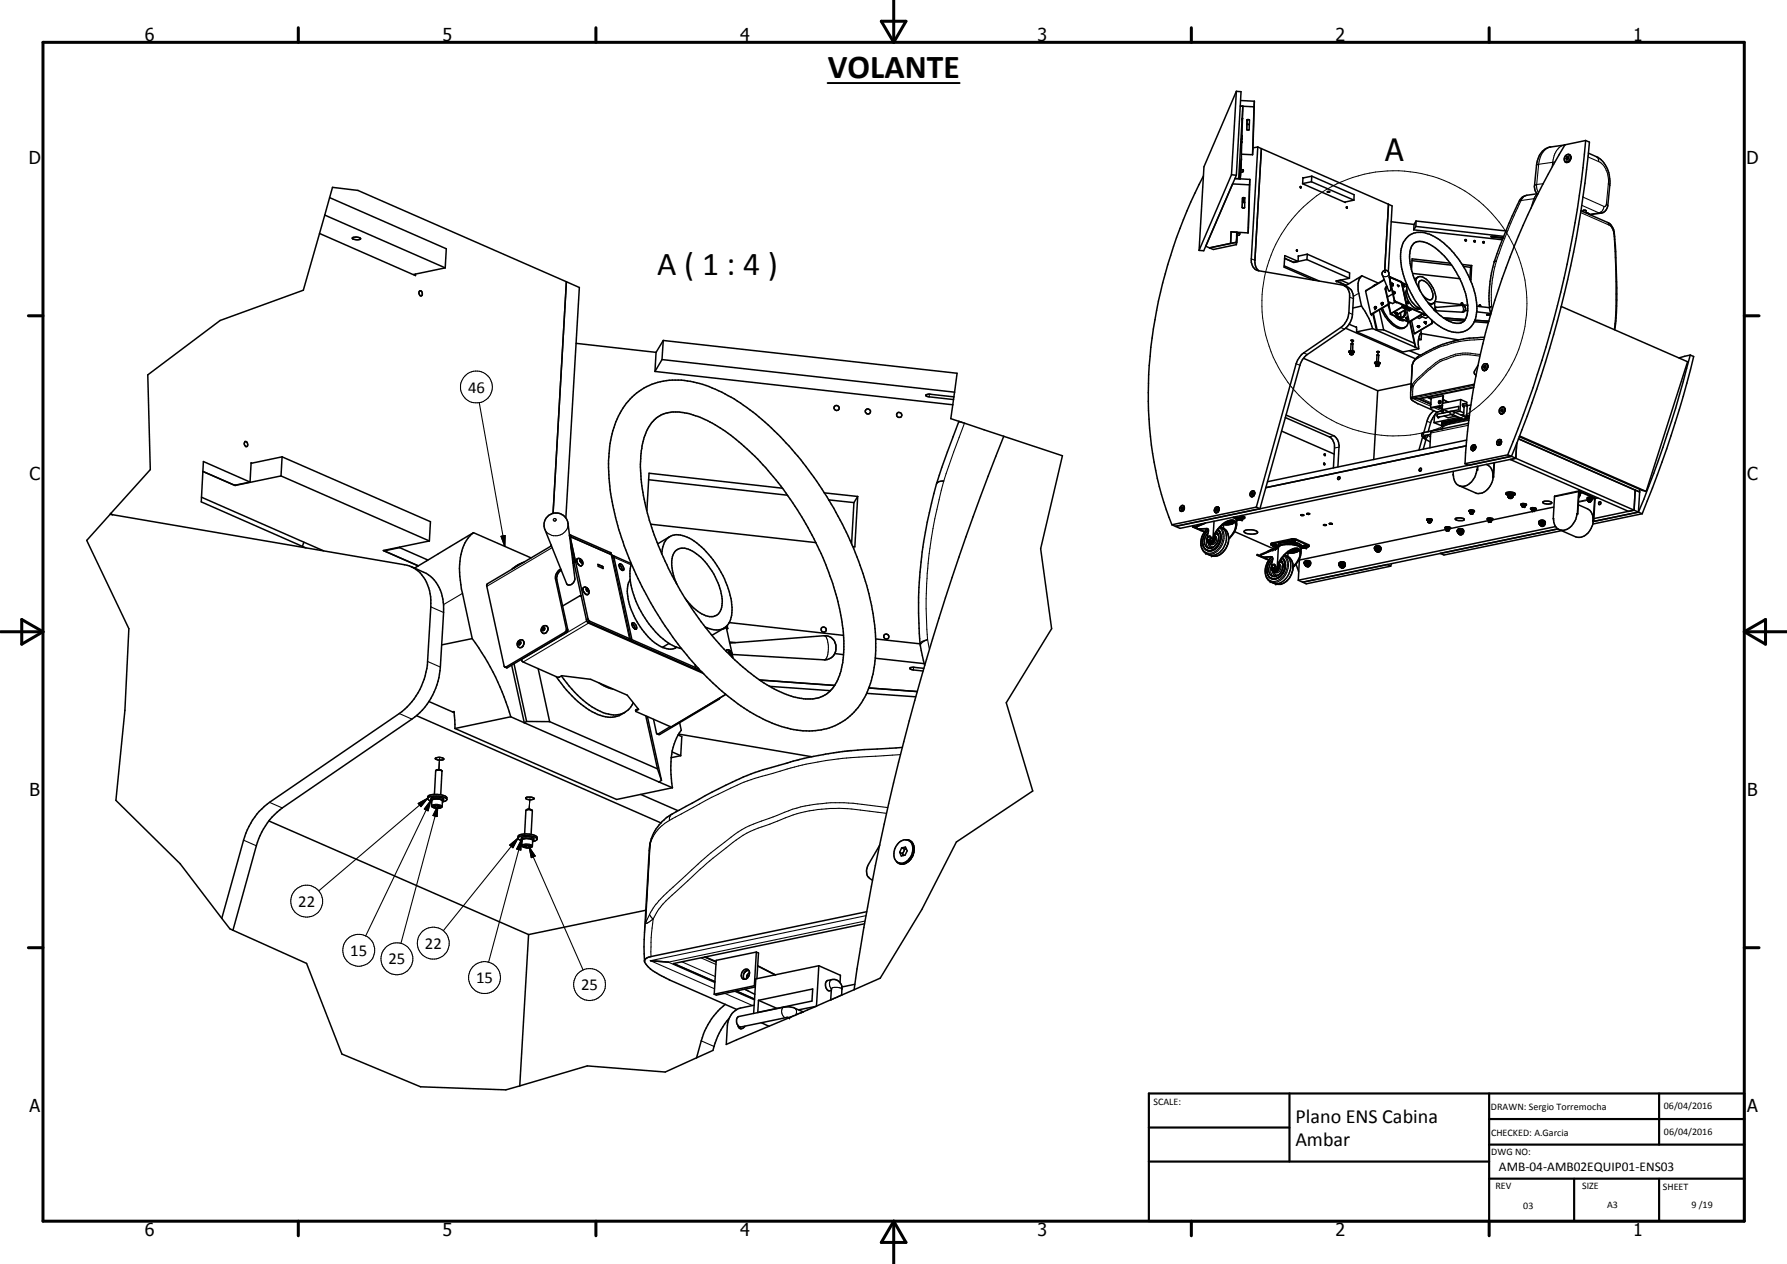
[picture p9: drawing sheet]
<svg xmlns="http://www.w3.org/2000/svg" width="420mm" height="297mm" viewBox="0 0 420 297" stroke-linecap="round" stroke-linejoin="round" font-family="sans-serif">
<defs><g id="words">
<g font-size="7.9">
<text x="194.6" y="18.4">VOLANTE</text>
<text x="154.5" y="64.7">A ( 1 : 4 )</text>
</g>
<text font-size="7.2" x="325.7" y="37.8">A</text>
<g font-size="4.7">
<text x="304.6" y="263.9">Plano ENS Cabina</text>
<text x="304.6" y="269.3">Ambar</text>
</g>
<g font-size="4.2">
<text x="34" y="9.6">6</text>
<text x="104" y="9.6">5</text>
<text x="174" y="9.6">4</text>
<text x="244" y="9.6">3</text>
<text x="314" y="9.6">2</text>
<text x="384" y="9.6">1</text>
<text x="6.8" y="38.7">D</text>
<text x="410.6" y="38.7">D</text>
<text x="7" y="112.9">C</text>
<text x="410.8" y="112.9">C</text>
<text x="7" y="187.1">B</text>
<text x="410.8" y="187.1">B</text>
<text x="7" y="261.4">A</text>
<text x="410.8" y="261.4">A</text>
<text x="34" y="290.4">6</text>
<text x="104" y="290.4">5</text>
<text x="174" y="290.4">4</text>
<text x="244" y="290.4">3</text>
<text x="314" y="290.4">2</text>
<text x="384" y="290.4">1</text>
</g>
<g font-size="3.9">
<text x="110.1" y="92.2">46</text>
<text x="70.1" y="213.1">22</text>
<text x="82.4" y="224.6">15</text>
<text x="91.3" y="226.6">25</text>
<text x="99.9" y="222.9">22</text>
<text x="112" y="231">15</text>
<text x="136.6" y="232.7">25</text>
</g>
<text font-size="3.1" x="352.4" y="275.1">AMB-04-AMB02EQUIP01-ENS03</text>
<g font-size="2.4">
<text x="271.2" y="259.7">SCALE:</text>
<text x="350.6" y="260.8">DRAWN: Sergio Torremocha</text>
<text x="391.2" y="260.6">06/04/2016</text>
<text x="350.6" y="267">CHECKED: A.Garcia</text>
<text x="391.2" y="266.7">06/04/2016</text>
<text x="350.6" y="271.4">DWG NO:</text>
<text x="351.6" y="279.3">REV</text>
<text x="372" y="279.4">SIZE</text>
<text x="391" y="279.6">SHEET</text>
<text x="358.1" y="284.1">03</text>
<text x="377.9" y="283.8">A3</text>
<text x="397.7" y="283.8">9 /19</text>
</g>
</g></defs>
<g fill="none" stroke="#000" stroke-width=".24">
<path d="M318 79.9l-.1 .9v-.7M324 82.6v.8M324 82.8v.6M324 82.7v.7M103.3 178.9l-.1 1.9M103.3 178.5l-.1 2.3M103.4 178l-.2 2.8M124.6 187.3l-.2 2.9 .1-2"/>
<circle cx="327.8" cy="71.3" r="31.2"/>
</g>
<g fill="none" stroke="#000" stroke-width=".35">
<path d="M290.7 21.5l-1.2 19.6M290.7 21.5h1.1l-1.1 19.7M290.7 21.5l-7.6 17.7-1.2 19.6M291.7 40l.6-.1v.3l-.1 .2-.5 .1M291.7 23.6l3.2 .2M291.9 37.3l-.3 4.7zM291.9 36.2l2.6 .2M291.9 36.2v1.1M291.9 32.6v.3M291.9 33.2v.4M292 32.5v.1M292 32.6l-.1 .1"/>
<path d="M292 31.8v.4M292 31.8v.1M292 31.9h.1M292.1 27.8v.3M292.1 27.8v.2M292.2 24.9l-1 17.1h-.8l3.5 .2M292.2 24.9h-.6l3.2 .2M292.2 24.9l-.3 11.3M293.2 28.1l.6 .1-.1 2.3h-.6zM293.2 28.1v1l.5 .1M294.8 25.1l-.3 11.3M294.9 23.8l-.4 12.6"/>
<path d="M294.9 23.8l-.1 1.3M295.7 34.5l-1.5 26.3a2.38 2.38 0 0 0 1.7 2.8M295.7 34.5l.9 .4M295.7 34.5l-1.1 .3M296.6 34.9l-1.5 26.3 .2 1.6 .7 .8M296.6 34.9l29.9 13.1M367.9 37.9l.3 .3 .4-.1M367.9 34a166.3 166.3 0 0 0-20.4 51.9M367.9 34l-3.3 .5a4.4 4.4 0 0 0-3.3 4.4l-.5 5 .2 1 .4 .7M368 38l.2 .1M368.2 37.3l.2 .1M368.2 38.1h.4"/>
<path d="M368.4 36.9l.3-.1 .1 .3-.2 .4-.3 .1-.1-.3M368.4 37.4l.1 .1M368.4 36.9l.2 .1M368.4 36.9l-.2 .4M368.6 37l-.2 .4M368.6 36.3a.82 .82 0 0 1 .7 .7 .82 .82 0 0 1-.4 .8l-.4 .3h-.4M368.8 37h-.2M368.9 36.3l.1 .1a1.03 1.03 0 0 1-.4 1.7M369.2 36.5a.98 .98 0 0 0-1.2 .2 .98 .98 0 0 0-.1 1.3M369.2 37.6l-.6 .5M369.2 36.6l.1 .4M369.3 37.1v.2"/>
<path d="M372.8 33l.9 .4-1.1 9.7-.9 6.4M372.8 33a250 250 0 0 1-18.3 73.9M372.8 33l-4.9 1M373.5 36l2.2 1a6.8 6.8 0 0 1 2.8 6.6l-.5 4.7a1.95 1.95 0 0 1-1.5 1.8l-2.7 .4M75.1 54.9l22.6 9.9v-.4M76.4 50.5l1.8-6.5 5.9 .7 49.1 21.5M76.4 50.5l-5.1 17.7-19.5 7.1-17.1 12.8 .6 22.3-9.2 10.2M76.4 50.5l28.3 12.4M77.5 46.4l27.4 12.1-.2 4.4M82.8 55.9l.6-.1a1.12 1.12 0 0 1 1.3 .4 1.92 1.92 0 0 1-1.9-.2zM282.9 41.4a114.3 114.3 0 0 0-12.9 55 81.1 81.1 0 0 0 5.5 26.9M289.5 41.1l1.2 .1"/>
<path d="M289.5 41.1l-7.6 17.7M290.7 41.2l-7.7 17.7-1.1-.1M290.7 56.9v.6M290.7 56.9l.2-2.3-.2 2.9M290.7 56.9l-6.3 1.4 4.9-1.1M290.7 56.9l-1.4 .3M290.8 54.6l-.1 2.3M290.9 54.9l.5-.1 .1 .2-.1 .2-.6 .2M291.4 42l.2-3.4-.1 3.4M292.1 46.5h.6l-.1 2.3-.2 .1-.4-.1zM292.2 46.6l.2 1M292.2 46.5l-.1 1 .2 .1"/>
<path d="M292.7 47.5l-.4 .1M293.4 54.7l-3.9-.2-.2 2.7M293.8 43.4l-4-.2-6.3 14.7 1.8 .7 5.4-1.1M293.8 43.4l-.4 11.3M293.9 42.2l-.5 12.5M293.9 42.2l-.1 1.2M304.8 58.8l.2-.1v.4zM305.8 43.8v.4zM306.5 41.8l-.1-.1-.1 1.5 10 4.3M307.4 59.7l-.1 1.3M307.4 59.7l-2.1 .5M307.4 59.7l9.9 4.4v1.3"/>
<path d="M308.3 42.7l-2 .4M308.3 42.7l10 4.3M308.4 41.4l-.1 1.3M308.4 41.4l-2 .4M308.4 41.4l10 4.4-.1 1.2M312.1 45.1l.5-.1-.1 .2zM316.6 48.6l.2 .1-.1 .2zM316.7 48.9h.1M318.3 47l-2.1 .5M326.5 48l.8 .4-.9 15.4M326.5 48l-.9 15.5M327.1 52.1l5.4 .6"/>
<path d="M330.7 55.9a4.7 4.7 0 0 1 5.8-.7 20.5 20.5 0 0 1 9.4 11l.4 1.1a11.8 11.8 0 0 1 .2 8.6 4.8 4.8 0 0 1-6.9 1.4 21.6 21.6 0 0 1-10.3-17.6 6 6 0 0 1 1.4-3.8zM332.4 54l20.8 2.3M332.5 52.7l-.1 1.3M332.9 53.2l20.7 2.3M332.9 53.2l-.5 .8M332.9 51.9l21.2 2.4M332.9 51.9v1.3M332.9 51.9l-.4 .8M344.5 56.3h.2v.3l-.2-.1zM346.5 56.6l.2-.1 .2 .3-.2 .1zM348.7 56.8h.2v.3h-.2zM350.6 55.6l2.8 .2"/>
<path d="M350.6 55.6l2.7 .4M350.6 55.6h.1M361.6 45.5l-2.9 .5-.9 .4-.5 .6-2.5 5.5-2.2 5.3a29.9 29.9 0 0 0-2.4 14.5M371.7 49.5a258.5 258.5 0 0 1-16.3 57.7M371.7 49.5l6.3 2.8a3.4 3.4 0 0 1 1.6 3.2l.1 .8a139.6 139.6 0 0 1 .4 14.2l-.4 7M372.2 49.4h.1M372.2 49.4v.3M372.3 49.4l.6 .1v.5M372.6 49.9l.7 .1 .4 .4M98.6 68.5a.58 .58 0 0 1 .7 .3 .58 .58 0 0 1-.3 .8 .87 .87 0 0 1-.4-1.1zM104.7 62.9l-7.5 1.6M133.2 66.2l-3.2 54.4"/>
<path d="M133.2 66.2l3 1.4-3.2 54.1M295.9 63.6l19.7 3.4a2.32 2.32 0 0 1 1.7 2.8l-.2 3.7a4.7 4.7 0 0 1-1.9 3.5l-9 6.2-1.1 1.4-9.7 34.6M302 62.5l8.2 3.5M304.2 61.6v.1M305.2 61.4l-1 .2-2.2-.9 2.2 1M305.2 61.4l-3.1-1.3-.2 2.7 7.1 3.1M305.3 60.2l-.1 1.2M307.3 61l-3.1 .7M307.3 61l10 4.4M308.8 65.5l-.1 .2M316 67.1a2.77 2.77 0 0 1 2.2 3.1l-.2 4.1-.8 1.9M316.4 77.1l-9.4 6.5-.8 1-.4 .8-9.6 34.1-.8-.3"/>
<path d="M316.4 77.1l16.4 7.2M317.2 76.2l-.8 .9M317.2 76.2l1.7 .7M317.3 65.4l-3.2 .6 2.4 1.1-2.3-1.1 1-.2 1.9 .9M317.7 80l.5 .1zM318.8 76.9l.1-.1 .1 1.2M319 78l10.8 4.7 3.8-.7M320.1 71.9a18.4 18.4 0 0 1 2.6 5.3M320.1 71.9l-2 .5M320.2 64.8l-.6 .7-.3 1.1a14.3 14.3 0 0 0 .8 5.3M320.2 64.8l-3.9 2.4M320.2 64.8l3.9 1.7"/>
<path d="M321.1 68.3l1.3 5.6 4-2.4M321.1 68.3v.1M322.7 77.2l-3.7 .8M322.7 77.2l.9 .4M322.8 73.7l.8 3.9M322.9 73.7l.9 3.8M323.2 72.2l.3-.1a.26 .26 0 0 1 .1 .3 .26 .26 0 0 1-.4 .1zM323.2 72.3h.1M323.3 67l-.5 .3M323.3 72.2v.1M323.4 72.2l-.2 .1M323.6 77.6l9.1 4"/>
<path d="M323.6 66.8l-.7 .4M323.8 77.5l-.2 .1M323.8 77.5h1.5M324.3 72.8l1 4.7M324.8 72.6a7.3 7.3 0 0 0 4.2 4.6h.9l.5-.3M324.8 71.2h.4l-.2 .4-.2-.1zM324.9 71.3v.1M324.9 71.2v.2zM325 71.2l-.1 .2M325 72.4a8.2 8.2 0 0 0 3.8 4.5 1.52 1.52 0 0 0 2.3-1.2M325.2 63.8l.2-.2 .6-.1 .5 .5 .5 3.9-.3 .5-.2-.2-1.6-3.8zM325.3 77.5l7.3 3.2"/>
<path d="M325.4 65.7l-4.3 2.6M326.1 67.4l-.3 .6 .7 3.4M326.1 67.3l-.3 .3-.1 .4 .7 3.5M326.3 71.6l.3 .7M326.4 71.5l.5 2.3M326.4 71.5h.1M326.5 70.9l.9 .4 .6-.3h.4M326.5 71.4l-4 2.5h-.2M326.7 65l2.7 1.2M326.7 65.2l.4 1.6M326.7 65h.1M326.8 65.7l.2 1.1"/>
<path d="M326.8 65.2l1.1 5.5 2.8 1.3M326.8 65.2l2.7 1.1M326.8 65.2l2.6 1.1M326.9 73.8l4.3 1.9 .3-.1M326.9 71.1l-.4 .3M327 66.8l.8 3.9 2.8 1.3-.3 .3M327 66.8h-.1M327 66.8h.1M327.1 66.8l-.2 .1M327.2 66.6l.3 .1v.4l-.3-.2zM327.3 66.5h.1M327.4 66.8h.1"/>
<path d="M327.4 66.7v.1M327.4 66.7h.1M327.4 69.1l-1.2 .7M327.4 66.7l.1 .1M327.5 66.8h.1M327.5 66.8h-.1M327.6 68.5v.1M327.7 73.3l.8 .9 .8 .3M327.8 68.5l.1 .1M327.8 68.7h.1M327.9 74.3a2.41 2.41 0 0 0 2.3 1M327.9 68.6v.4a.26 .26 0 0 1-.2-.2 .26 .26 0 0 1 0-.3l.2 .2"/>
<path d="M327.9 68.6l-.1 .1M327.9 68.7h.1M328.2 73.4l-.3 .1M328.2 73.4l.2 .1M328.2 73.4v.2M328.2 73.6l.3 .1M328.2 73.6l-.1 .1h.4M328.4 73.4v.1M328.4 73.4l.1 .3M328.5 73.7l.1 .5M328.6 67l.3 .2zM328.6 67.1h.3"/>
<path d="M328.8 74.7l.3 .4h.2l-.1-.3M329 74.7v.4M329.3 73.7v-.2v1M329.4 66.2h.1M329.4 66.2l.1 .1M329.5 66.3h.1M329.5 66.3l1.2 5.7M329.5 66.3l.1 .1M329.6 66.5h.1M329.6 72.3l.6 .2 .4-.2h-.3M329.6 66.4v.1M329.6 66.4l1.2 .5"/>
<path d="M329.6 66.5l1.3 5.5M329.7 71.6l-.1 .5-2.7 1.7M329.8 71.7v.2M329.8 71.9h.1M329.8 71.8h.1M329.8 72l.5 .2M329.8 71.9h.2M329.9 71.9l-.1 .2-2.7 1.7 4.2 1.8 3.2-1.9M329.9 71.9l-.1-.2v.3M329.9 71.9h.1M329.9 71.9v.1M330 67l.2 .4"/>
<path d="M330 66.9l.3 .5-.2-.1zM330 71.9h.1M330 66.9v.1M330.1 71.8l-.1 .2M330.2 73l-.1 1.1-.2 .4h-.6M330.2 71.8l.1 .5M330.2 72.9l.1 1.1-.4 .5M330.4 72.9v.3a1.1 1.1 0 0 1-.6 1.4l-.5-.1M330.4 72.3l1.2 .5M330.5 72.4v.2M330.5 72.3l1.3 .5M330.5 72.6l.3-.1 .8 .3"/>
<path d="M330.5 72.6l.8 .4 .4-.2M330.6 74.8l.2 .3M330.6 72.7l-2 1.3M330.6 74.6l.2 .5M330.6 74.6h.2M330.7 74.8l.1 .1M330.7 74.8v.2M330.7 74.6l-.1 .1M330.7 74.6v.1M330.7 68a3.6 3.6 0 0 0 1.2 3.8l1.1 .8h.7l.1-.1-.1 .1M330.7 72.1l4.4 1.8M330.7 72v.1"/>
<path d="M330.7 72.1l-.3 .2M330.7 72.1h.1M330.8 74.9v.2M330.8 74.9l.1 .1M330.8 66.9a5.8 5.8 0 0 0 2.6 5.4M330.9 71l.1-.1 .1 .4M330.9 75h.1M330.9 72l4.2 1.9M330.9 72l-.2 .1M330.9 71l.2 .3M330.9 75l-.1 .1M330.9 74.7l.1 .1"/>
<path d="M331 74.6l.1 .2M331 74.6l-.1 .1M331 75l-.3 .1M331 74.7l-.1-.2-.2 .3M331.1 74.8l-.2 .2M331.1 74.8h.1M331.5 75.6l1.1 5.1M331.5 72.4v.2M331.5 72.4l.1 .2M331.5 72.4h.1M331.5 75.6l1.3 5.8M331.5 72.4l.1 .1"/>
<path d="M331.6 72.8h.1M331.6 72.5v.1M331.7 72.5l.1 .3M331.8 72.8h-.1M332 61.3l9.3 1M332.1 64.3a10.7 10.7 0 0 1-.5-5.7 2.58 2.58 0 0 1 4-1.5 16.3 16.3 0 0 1 5.9 5.5l1.7 2.9M332.1 64.3l11.1 1.2M332.1 64.3a20.2 20.2 0 0 0 8.2 10.9 3.4 3.4 0 0 0 3.9 .2M333.3 76.8h.1M333.3 76.6h.2l-.1 .2M333.3 76.6v.1M333.3 76.8l.4 .2"/>
<path d="M333.4 76.6l-.1 .2M333.4 72.3l-.5 .2M333.4 72.3l.8 .3M333.4 76.6h.1M333.4 65.1a2.56 2.56 0 0 1 2.8 1.4 5 5 0 0 1 1.2 4.4M333.4 65.1l-.3 .3-.2 .9M333.4 65.1l-.8 .5M333.4 76.6v.1M333.4 76.5l.4 .2M333.5 79.9l.1 2.1M333.5 76.9l.1 .1M333.6 79.5l.5 .3"/>
<path d="M333.6 79.5l-.1 .4M333.6 76.6l.1 .1M333.7 76.6v.1M333.7 76.7l-.1 .3M333.9 68.3a1.99 1.99 0 0 1 .1-2.3 2.32 2.32 0 0 1 2.3 1.6 2.36 2.36 0 0 1 .3 2.8 1.85 1.85 0 0 1-2.1-1.1M333.9 74.2l1.3 .6 .6-.3M334 78.4l.2 .1-.1 1.3M334 78.4l-.4 1.1M334 78.4l8.9 1.5M334 77.6l.2 .5-.2 .3M334.1 79.8l-.6 .1M334.4 74.4l-.7 .4-.5-.2"/>
<path d="M334.6 73.8l-3.1 1.8M334.8 73.8v.3M334.8 74.1l.8 .1M334.9 75.7l.1 .2 .1-.3 .3 .1M334.9 75.9l.4 .1M335 75.6h-.1M335 75.6h.1M335 75.6v.2l-.1-.1M335 75.6l-.1 .1M335.1 73.7v.2M335.2 75.7h.2M335.4 74l-.6 .1"/>
<path d="M335.4 75.7l-.1 .2h-.2M335.8 71.2l.5 .2 .7-.2M336.6 75.2v.8l-4 2.4h-.1l-.6-3M336.7 75.3v.7l-4.1 2.4M337 71.2l-.8 .6M337.2 72.8l.1-.1 .3 .3M337.2 71.3h.1M337.3 71.1v.2M337.3 71.3l-.1-.1 .4 2.1M337.4 70.9l7.7 .9M337.4 72.2h.4M337.4 72.9h.1"/>
<path d="M337.4 70.9l-.4 .3M337.4 72.3l6.4-.5a.77 .77 0 0 1 .7 .3 .77 .77 0 0 1 0 .8M337.5 72.9h.1M337.6 73l-.1 .2M339.5 74.7l5 .4M340.1 75.1l4.1 .3M340.9 61.8l-8.9-1-.1 2.6M343.2 65.5l.2 .5a13.3 13.3 0 0 1 1.5 8.2l-.7 1.2M343.8 62.1l2.2 .3M344.1 62.6l1.7 .2M344.5 72.9l.6 .1M344.5 72.9l-.5 .5-6.4-.4"/>
<path d="M345.8 62.8l-.2 2.8M346 62.4l-.1 3.4h-.2M346 62.4l-.2 .4M346.6 75.6l3.3 .3M346.8 75.3l3.2 .2M347.2 73.3l3.3 .4M347.2 72l3 .3M347.8 71.7h.2l.1 .2h-.3zM349 79.2a28.5 28.5 0 0 0-11.9 2.6l-2.6 1.4a3.5 3.5 0 0 0-2.5 3l-.3 7.5 .3 .3 1.3 .9 4.6 2M350.2 72.3l.4 1.4M350.5 74l-1-.1 .9 .2M367.1 72l29.7 13-9.8 30.5"/>
<path d="M135.5 80.7l18.8 2.1M148.2 93.8a14.4 14.4 0 0 1 9.9-4.5 27 27 0 0 1 15.3 5 72.1 72.1 0 0 1 22.1 24.2 80.6 80.6 0 0 1 8.8 21 44.4 44.4 0 0 1 1 18.9 16.2 16.2 0 0 1-10.2 12.6 20.6 20.6 0 0 1-15.1-1.7 54.8 54.8 0 0 1-15.2-11.6 90.8 90.8 0 0 1-11.8-16.1 72.4 72.4 0 0 1-9.8-29.2 29.5 29.5 0 0 1 1.6-13.3 18.1 18.1 0 0 1 3.4-5.3zM153.8 98.7a6.7 6.7 0 0 1 4.2-1.9 20.8 20.8 0 0 1 12 4.2 71 71 0 0 1 22.6 28.2 54.6 54.6 0 0 1 5.8 23.5 23.2 23.2 0 0 1-1 6 7.9 7.9 0 0 1-4.7 5.2l-1.7 .4-2.5-.2a19.2 19.2 0 0 1-6.4-2.2 49.6 49.6 0 0 1-9.3-6.8 77.7 77.7 0 0 1-15.2-20.6 61.2 61.2 0 0 1-7-24.7 17.6 17.6 0 0 1 2.3-10.1zM154 87.3l70 7.8M154.3 82.8l-.3 4.5M155.6 84.5l68.8 7.7M155.6 84.5l-1.6 2.8M155.9 80l69.1 7.7-.6 4.5M155.9 80l-.3 4.5M155.9 80l-1.6 2.8M203.6 96.3l.4-.2 .5 .2 .2 .3-.2 .5-.6 .2-.4-.4zM224 95.1l-.4 3.3 1.9 .6"/>
<path d="M224.2 93.9l-.2 1.2M224.3 93.3l-.1 .6M224.3 93.3l-5.7-.7-.9 .3 .2 .2 .6 .2 5.7 .6M224.4 92.2l-.1 1.1M225.5 99v.1M225.5 99a126.6 126.6 0 0 0-7.5 23.7 92.9 92.9 0 0 0-1.4 30.2l.8 3.5M225.5 99.1l24.3 8-5.1 21.8 2.6 18.8-10.7 17.4 6.2 20.8-17.9 12-8.2 15.8-9.7 16.2-6.2 2.7M302.2 98.1l10.3 4.6a2.49 2.49 0 0 1 1.3 2.6l-.3 4.7M302.4 97.5l11.2 4.9a2.88 2.88 0 0 1 1.2 2.7l-.2 4.6M306.5 84.2l17.4 7.6M317.1 82.6l.6-.1 .7 .2M317.4 82.8v.1"/>
<path d="M317.4 82.8v.4h.6h-.5h.2M317.4 82.8h-.3l.2-.3 .6-.1 .5 .2v.2l-.2 .1M317.7 82.7l-.3 .1M317.8 82.7l.3 .1v.5h-.5M318 80.8h.1M318 82.7h-.6v.1M318 82.7l.2 .1M318.1 82.7l.1 .1M318.1 82.7l-.7-.1v.2M318.1 80.8h-.4l-.1 1.6M318.1 80.8l-.1 1.6M318.2 82.8l-.1 .1"/>
<path d="M323.2 85.3l.2-.2h.7l.4 .3M323.2 85.3a1.13 1.13 0 0 1 1.3 .1M323.2 85.3l.3 .2M323.5 85.4l.8 .1M323.5 85.5v-.2h.6l.2 .2M323.5 85.4l-.1 .1M323.5 85.4l.7 .1v.4l-.6 .1-.1-.1zM323.6 85.4h-.1M323.7 85.9h.3l-.1 .1v-.1M323.7 85.9h-.1M323.7 82.7l.5-.1 .1 .1zM323.8 83.4v.1"/>
<path d="M323.8 85.9v.1l-.2-.1M323.8 83.4h.3M323.8 83.5l-.1 1.6M323.9 91.8l-.9 16.2M324 83.4l-.2 .1M324.1 83.4v.1M324.1 83.5v1.6M324.1 83.4l.1 .1M324.3 82.7h.1M324.3 85.5l-.1 .1M324.5 85.4h.1M324.5 85.4l-.3 .2"/>
<path d="M331.4 82.4l2.6 1.1M331.8 90.2l-7.9 1.6M332.1 94.1h.1M332.1 93.6l1.2 .1M332.6 80.7l.2 .7M332.7 81.6l.9 .4M332.8 81.4l-.1 .2M335.8 93.3l.7 .3M337.1 96.5l-.9 .9-.4 .8-1 3.4M337.2 99.3l1.8 .8M337.4 97.5l-.9 1.4-.7 2.6M337.9 95.6l1.2 .5"/>
<path d="M338 97.9l.1 .3M338.1 98v.2M338.3 94.3l.2-.2 .2 .2v.3l-.2 .2h-.2zM338.4 95.5l.7 .3M338.5 98l-.4 .2M338.5 94.3l-.1 .5M338.6 94.5l.1 .1M338.6 94.5l-.1 .3M338.6 94.6h.1M338.7 94.2l-.2 .1M338.7 94.4l-.1 .1M339.1 96.6l-1.1 .2-.4 .3a2.87 2.87 0 0 0-.4 2.2"/>
<path d="M339.1 95.2l.1 .1M339.1 95.2l-2.7 .6M339.1 99.6l.1 .1M339.2 95.3l-2.8 .5M339.2 93h.2l-.2 1.8M339.2 93l-.1 2.2M339.2 93l-2.7 .6-.1 2.2M339.3 93.9l1.2 .6-1.2-.6M339.4 96.2l3.6-.7-.1 .8-3.6 .7zM339.4 96.2l1.2 .6M339.5 97.7l1 .5 1.8-.4M343 98.1l-5.8 1.2"/>
<path d="M343.3 96.6l.9 .4M343.3 96.6l-1.3 .3M343.4 98.3l-4.4 .9v.9M343.4 93.9l-4.2 .9-.2 2.3M343.4 93.9l1.5 .6-.1 .5M343.4 93.9l-.1 2.7M343.9 98.5l-4.8 1v.1M344.1 97.4l-.6 .1M344.1 98.6l-5 1M344.2 95.6l-.2-.1-.1-.2a.56 .56 0 0 1 .6-.4 .56 .56 0 0 1 .5 .6l-.2 2.5M344.2 95.5l-.1 2.3M344.4 97.9l-2.8-1.2-3.7 .8v.3l.3 .2 3.3-.6 2.6 1.2"/>
<path d="M344.8 98l-.3 .6h-.4M345.3 99.5l-8.6 1.8-.3 .5-.2 3.4M345.4 98.3l-.8 .2M345.4 98.2l-.6 .1M345.5 97.8l-.7 .2M345.5 97.6l-.7 .1M345.7 96.2l-.9 7.7-.3 5.1M345.7 95.9v.3M345.9 95.2l-.9 .1M346.5 91.1l-12.8 2.7 2.8 1.2M346.6 90.3l-14.9 3.2M347.5 85.9l-1.8 10.3"/>
<path d="M347.5 85.9l-.9 1.6 .1 .3 .3 .4M348.6 86.9l.4 .2M348.6 86.9l.3 .2M348.8 87h.1M348.8 86.3l.2 .1M348.9 87h.1M349 86l.2-.1v.6h-.3l-.1-.2M349 86l.2 .1M349 86l-.2 .3M349 86.4l.1 .1M349.2 86.1l-.2 .3M349.3 86.1h-.1"/>
<path d="M349.3 85.5a.85 .85 0 0 1 .4 .8 .85 .85 0 0 1-.7 .7M349.4 85.5h.2M349.5 85.5a.94 .94 0 0 0-.9 1.4M349.5 86.9l-.5 .2M349.5 85.5a.9 .9 0 0 1 .3 1 .9 .9 0 0 1-.9 .6M349.6 85.5l.1 .1M349.7 85.8l.1 .3-.2 .6M352.7 97.1l.1 .1M352.9 96.5l.2 .1M353 96.2l.3-.1 .1 .3-.2 .3h-.2l-.1-.2M353 96.2l.2 .1M353 96.2l-.1 .3"/>
<path d="M353.1 96.6v.1M353.2 96.3l-.1 .3M353.2 96.3h.1M353.3 95.6l.2 .1M353.3 97.2h-.4M353.5 95.7a.9 .9 0 0 1 .2 1 .9 .9 0 0 1-.9 .5M353.5 95.7h.1M353.6 95.7a.88 .88 0 0 1 .1 1.1 .88 .88 0 0 1-.9 .4M353.8 95.9a.81 .81 0 0 0-1.2 0 .81 .81 0 0 0 0 1.2l.3 .1M353.8 96l.1 .2M353.9 96.4l-.5 .8M397.4 83.4l.8 .4a259.3 259.3 0 0 1-12.1 36.9"/>
<path d="M397.4 83.4a276.9 276.9 0 0 1-12.2 37M397.4 83.4l-2.7 .7M47.4 116.8l28.7 12.7M47.7 110.8l7.6 3.3M55.3 114v.1M57.6 103.8a.68 .68 0 0 1 .6 .4 .68 .68 0 0 1-.2 .7 .72 .72 0 0 1-.4-1.1zM58.8 113.3l-3.7 .7M58.8 113.3l-11-4.8-.5 9.4 24.7 10.9M59.2 108.8h-.2l-.2 4.5M66.1 111.8l34.9 15.3M66.1 111.8l-10.8 2.3M66.3 107.4l-.2 4.4"/>
<path d="M66.3 107.4l-7.3 1.5M66.3 107.4l34.9 15.2-.2 4.5M152.5 112.7l32.7 3.7M183.9 114.7l-31.3-3.5-.5 8.8M193.8 115.8l7.9 .9M194.8 117.5l6 .6M200.8 118.1l-.6 9.7M201.7 116.7l-.7 11.8-.5-.1M201.7 116.7l-.9 1.4M236 102.5a571.3 571.3 0 0 0-35.2 130.1M277.7 119.5h.1M277.8 119.3h.2l.1 .1-.3 .3-.1-.2"/>
<path d="M277.8 119.3l.1 .1M277.8 119.3l-.1 .2M277.8 119.5l.1 .2M277.9 119.4l-.1 .1M278 119.3l-.1 .1M278.1 118.8l.4 .5-.3-.5M278.2 118.8a.74 .74 0 0 0-.8 .5 .74 .74 0 0 0 .3 .8M278.3 118.9l.2 .7-.3 .3M278.3 119.9l-.4 .3-.4-.2M278.4 119.4l-.2 .5-.4 .2M278.5 119.5l-.2 .4M285.8 119.8l.2 .1"/>
<path d="M286 119.6l.2-.1-.1 .4-.2 .1-.1-.2M286 119.6l.1 .1M286 119.6l-.2 .2M286 119.9v.1M286.1 119.7l-.1 .2M286.2 119.6l-.1 .1M286.2 119.1l.1 .1M286.3 119.1a.67 .67 0 0 0-.8 .6 .67 .67 0 0 0 .7 .7M286.3 119.1l.3 .3-.1 .6M286.3 119.1a.71 .71 0 0 1 .4 .7 .71 .71 0 0 1-.6 .6M286.3 119.2l.2 .2v.5l-.5 .5M294.1 116.6l.2 .1"/>
<path d="M294.2 116.1h.2M294.3 115.8h.2v.4h-.2l-.1-.1M294.3 115.8l.2 .1M294.3 115.8l-.1 .3M294.4 116.1v.1M294.5 115.9l-.1 .2M294.5 115.9h.1M294.6 115.4a.71 .71 0 0 1 .4 .8 .71 .71 0 0 1-.8 .5M294.8 116.4l-.4 .3M294.8 115.5a.74 .74 0 0 1 .1 .8 .74 .74 0 0 1-.8 .3M294.9 116.2a.55 .55 0 0 0-.2-.8 .55 .55 0 0 0-.7 .5l-.1 .3 .2 .5M295.4 119.2l-19.9 4.1"/>
<path d="M301.3 101.3l12.4 5.4M311.3 108.9l.2 .1-.1 .2-.2-.1zM311.4 106.7h.2v.4zM314.7 112.1h.3v.3a.27 .27 0 0 1-.3 .3 .27 .27 0 0 1-.2-.4zM333.8 110.1l.3-.1 .1 .2-.3 .5-.2-.1zM334.5 102.6l-.9 3.2M334.7 102.7l.2 .4 1.3 .7M335.3 103.3l-.7 2.3M335.6 102.2l.7 .5M336.4 102.1l-1.5 .3M339 100.1l.2 .1M339.2 100v.8l-4.4 .8a.55 .55 0 0 0-.5 .8 .55 .55 0 0 0 .9 .1v-.2"/>
<path d="M341.7 111.6h.1M341.7 111.5v.1M341.7 110.8v.8M344.5 109l.8 .3M344.7 104.8l-47.1 9.8M344.8 103.4l-46.8 9.8M346.1 105.8h.1M346.2 105.2l.2 .1M346.3 105h.2l.1 .2-.2 .2-.2-.2M346.3 105l.1 .1M346.3 105l-.1 .2M346.4 105.3v.1"/>
<path d="M346.4 105.1v.2M346.4 105.1h.1M346.5 104.5l.2 .1M346.7 104.6h.1M346.7 104.6l.1 .1M346.7 104.6l.3 .4-.1 .4-.4 .4M346.7 104.6a.67 .67 0 0 0-.8 .5 .67 .67 0 0 0 .5 .8M346.9 104.8a.78 .78 0 0 1-.8 1M346.9 104.8v.7l-.7 .4M347.2 110.4h.2M347.2 110.4a4 4 0 0 1-3.6 3.9 2.49 2.49 0 0 1-1.9-2.8M347.2 110.4h.1"/>
<path d="M347.3 110.4h.1M347.4 109.6l-.1 .8M347.5 109.6l-.1 .8M349.5 109.1a2.52 2.52 0 0 1 1.5 3M351 112.1h.1M351.1 112.1a4.1 4.1 0 0 1-3.6 3.9l-4.4-1.9M351.1 112.1h.1M351.2 112.1h-.1M351.3 108.8l-.2 3.3M351.4 108.8l-.2 3.3M352 104.5l.3 .1 .4-.1M352.2 104l.2 .1"/>
<path d="M352.3 103.8l.2-.1 .1 .2-.1 .2-.3-.1M352.3 103.8h.2M352.3 103.8l-.1 .2M352.4 104.1h.1M352.5 103.8l-.1 .3M352.5 103.8h.1M352.6 103.3l.4 .2v.3l-.3 .7M352.7 104.4l-.5 .2M352.8 103.3l.1 .1M352.8 103.4l-.1-.1a.72 .72 0 0 0-.7 .4 .72 .72 0 0 0 .1 .8l.4 .1a.76 .76 0 0 0 .5-.9M352.8 103.4l.2 .5-.3 .5M352.9 103.4l.1 .1"/>
<path d="M354.1 116.1l.3-.2a2.22 2.22 0 0 1 1.7 .1l.1 .2M354.5 106.9l.9 .3M354.5 106.9l-10 2.1M354.5 116.6h.1M354.5 116.5v.1M354.6 116.5l.4-.1 .7 .1M354.6 116.5l-.1 .3M354.7 116h.8l.3 .2M354.7 116l-.2 .1v.4M354.7 117h.8M354.7 117l.1 .1M354.7 116.8v.2"/>
<path d="M354.8 116h-.1M354.8 117.1h.1M354.8 117l.6 .1M354.8 117v.1M355 116h-.2M355 116.2l.7 .2M355 116v.2M355.2 116h.1M355.4 107.2l1 .5M355.4 107.2l-79 16.5M355.4 116l.3 .1M355.5 117l-.6 .1"/>
<path d="M355.5 116.8v.2M355.7 116.8l-.8-.2-.3 .2 .1 .1M355.7 116.1v.8M355.7 116.9l-.2 .1M355.7 116.5l.1 .1M355.7 116.1h.1M355.8 116.2v.4M355.8 116.6l-.1 .1M356.2 116.2a1.17 1.17 0 0 0-1.7-.5l-.4 .1v.4l.4 .2 .5-.2M356.2 116.2l-.4 .3M356.4 107.7l-79 16.5-1-.5M356.4 107.7l-1.3 .3 27.8 12.2 1.3-.3"/>
<path d="M356.4 107.7l27.8 12.2M356.6 104.2l-.2 3.5M357.2 102.6l28.9 12.6 .9 .3M357.3 102.4l29.7 13.1M357.6 118.6a1.1 1.1 0 0 1 1.3 .1M357.6 118.6a.84 .84 0 0 1 1.3 .1M357.6 118.6l.2 .2M357.8 118.8h.4M357.8 118.8l.1 .1M358 118.6h.6l-.1 .5M358 118.6l-.2 .2M358 119l.4 .1"/>
<path d="M358 119h-.1M358 119v.1M358 119h.1M358.1 118.5l-.1 .1M358.1 118.8l-.2 .1 .1 .2h.5M358.2 118.7l.4 .2M358.2 118.7l-.1 .1M358.2 118.5v.2M358.3 118.8h.3M358.3 118.5l.1 .1M358.3 119h.3M358.4 119.1h.1"/>
<path d="M358.5 118.6l.1 .3M358.6 118.9v.1M358.6 118.9h.1M358.9 118.7l-.3 .1M359.9 119.6l.7-.2 .5 .2M359.9 119.6l.2 .2M359.9 119.6a.82 .82 0 0 1 1.2-.1v.3h-.2M360.1 119.8h.7M360.2 119.9v.2M360.5 119.7l-.3 .2M360.5 119.7l.3 .2M360.5 119.5v.2"/>
<path d="M360.7 119.5l.1 .1M360.7 119.5h-.5v.4M360.8 119.6v.3M360.8 119.9v.2M362.8 117.9l1.2-.1 .9 .4a1.75 1.75 0 0 1-2.2-.2zM365.3 119.2l-4.5 .9M365.5 116.6h.1M365.5 116.6l-.3 5.3M371.1 118.6l2.1 .9a2.64 2.64 0 0 1 1.4 2.9M371.2 116.6h.1M371.2 116.7h.1M371.2 116.2l.2 .1-.1 .3"/>
<path d="M371.2 116.4l.1 .3M371.2 116.2h.2M371.2 116.4l.2 .1M371.3 115.7l.3 .1v.2M371.3 116.7l-.1 .1M371.3 115.9l.2 .1M371.3 115.4l-.4 5.3M371.3 115.5l-.3 5.3M371.3 115.4l3.7 1.7-.4 5.2M371.3 115.5h.1M371.3 115.4l-5.7 1.2M371.3 115.5l3.6 1.6"/>
<path d="M371.4 116.2h.1M371.5 116h.1M371.5 116l-.2-.2 .3 .2M371.5 116.2v.1M371.5 116l-.1 .2M371.5 116.3h.1M371.5 116v.3M371.5 116.3l-.1 .1M371.6 116l-.1 .1M373.2 117.3l.1 .3M373.3 117.2l-.1-.1a.65 .65 0 0 1 1.1 .1v.1M373.3 117.5h.1"/>
<path d="M373.3 117.6l.7 .3M373.3 117.6h.1M373.3 117.5h.9M373.4 117.1h.6M373.4 117.6h.6M373.5 117.6v.3M373.5 117.6l.7 .1M373.5 117.9h.5M373.5 117.9l.2-.2 .3 .2M373.5 117l-.3 .3M373.7 117.3h.5M373.7 117v.3"/>
<path d="M373.7 117.3h-.5M373.8 117l.4 .1M373.9 117.6l.1 .3M374 117.9h.1M374 117.8h.1M374 117l-.8 .1M374 117l.3 .1M374 117.1h.2M374.2 117.7l-.1 .1M374.2 117.1h.1M374.2 117.4v.1M374.2 117.1v.6"/>
<path d="M374.2 117.5h.1M374.2 117.2l.1 .1M374.3 117.5l-.1 .1M374.3 117.3v.2M375 117.1l-.3 5.3M375.7 117l-.7 .1M384.2 119.9l1 .5M384.2 119.9l-9.5 2M384.5 115.2l-27.5-12.1 28.5 12.5M384.5 115.2l-.3 4.7M384.5 115.2l1 .4M385.5 115v.6"/>
<path d="M385.5 115.6l-.3 4.8M25.9 120.9l-5.5 6.1 9.9 20.7-.9 19.2-2.1 21.2 15.1 14.9 9.7 12.8M25.9 120.9l69.2 11.8a7.4 7.4 0 0 1 5.9 6.1l.2 1.5 .1 2.3-.8 12.8a16.4 16.4 0 0 1-6.6 12.3l-30.5 20.9a16.4 16.4 0 0 0-6.1 8.8l-5.2 18.4M26.1 120.6l-.2 .3M26.1 120.6l.3 .4M71.4 127.4l-.3 1M94 128.7l-3.7 .8v-.2M94 128.6v.1M94 128.7l6.6 2.9M96.7 133.1l2.9 1.4a8.4 8.4 0 0 1 4.7 7.8l-.8 14.5a16.2 16.2 0 0 1-6.7 12.2l-30.4 20.9a16.4 16.4 0 0 0-6.1 8.9l-5.5 19.8M101 127.1l-10.9 2.3 8.2 3.6M111.3 125.2a9.7 9.7 0 0 0-3.2 7.5v2.7l.4 3 2.5 11.7"/>
<path d="M111.3 125.2l-13.9 8.3M111.3 125.2l13.6 5.9M122 132.6l-1.7 1.2M123.3 132.1l-1.5 .7-.9 .7M128.5 121.7a2.84 2.84 0 0 1 3-1.1 2.84 2.84 0 0 1 2.1 2.4l1.6 12.9a1.35 1.35 0 0 1-1.9 1.4l-5.2-12.9a2.86 2.86 0 0 1 .4-2.7zM129.6 128.1v.2M129.7 128.3l-15.2 9v.5l4.1 19M131.9 133.7a2.28 2.28 0 0 0-1.3 2.4l2.6 11.7-.1 .5-14.1 8.4-.4 .1M132 134a2.2 2.2 0 0 0-1.1 2.3l2.6 11.7-.1 .4-14.1 8.5-.6-.1M133.9 125.8h.3l9.4 4.1M134.1 126.4l4.1 19.1 .4 .5 9.4 4.1 .2 .2M134.1 126.4h.1"/>
<path d="M134.1 126.5l1.2 5.5M134.2 126.2l-.1 .2M134.2 126.2l9.7 4.3M134.2 126.2h.2M134.2 128.3l.8 3.6M134.9 132.2l3.1 13.7 .2 .3 9.4 4.1M135 131.9l-.3 .2M135 131.9l.3 .1M135.3 132l-.6 .4M135.7 131.3a.95 .95 0 0 1 1.2 .5 .95 .95 0 0 1-.3 1.2l-.6-.3a1.17 1.17 0 0 1-.4-1.3zM136.4 131.9l.2 .1M136.6 131.6l-.2 .1v.3l.2 .2h.3l-.1-.3"/>
<path d="M136.6 131.6l.2 .3M136.6 131.6l-.2 .1M136.6 132v.1M136.8 131.9l-.2 .1M137.2 138a1 1 0 0 1 1.1 .5 1 1 0 0 1-.1 1.2 1.14 1.14 0 0 1-1-1.7zM137.9 138.7l.1 .1M138 138.8h.1M138 138.3l-.1 .1v.3M138 138.3l.2 .3M138 138.3l-.1 .2M138.2 139.7h.1M138.2 138.6l.1 .3-.4-.2"/>
<path d="M138.2 138.6l-.2 .2M140.6 132.6l1.1 .5 .1 .5-1.1-.5zM140.6 132.7l1.1 .4M141.7 133.1h.1M141.7 133.1l.1 .5M143.6 129.9h.1M143.6 129.9l.1 .4M143.9 130.5l.3 .1 .3 .4h-.2M143.9 130.5l4.3 19.8M144.1 130.6l4.3 1.9M144.3 131l4.3 19.3M144.3 131l-.3 .1"/>
<path d="M145.5 132.8a1.35 1.35 0 0 1 .8 1.2M145.7 132.5a1.25 1.25 0 0 1 .9 1.5 1 1 0 0 1-.9-1.5zM148.2 136.2a7.7 7.7 0 0 0 0 6.5 17.4 17.4 0 0 0 7.2 9.2 3.4 3.4 0 0 0 3.7 .2M148.5 132.5a14 14 0 0 0 1.4 9.6 21.1 21.1 0 0 0 8.8 9.8l1.6 .5M153 123.2l38.8 4.3M155.6 130.2a4.1 4.1 0 0 1 2.9-4.5 8.3 8.3 0 0 1 6.5 2.9 21.7 21.7 0 0 1 7.1 14.8 4.5 4.5 0 0 1-2 4.3M157.5 126.1l-2.9 1.7M159.2 137.3a10.2 10.2 0 0 1-1-6.9 2.64 2.64 0 0 1 4.1-1.1 15.3 15.3 0 0 1 7.5 12.5 2.74 2.74 0 0 1-1.3 2.8 2.74 2.74 0 0 1-3-.1 11.6 11.6 0 0 1-4.3-3.7M275.5 123.3l.9 .4M277.6 120.1h.1M278.1 120.1h-.4M280.4 123.8l2.8 1.2"/>
<path d="M280.4 123.8l.1-.1 .9 .3M280.4 123.8l1.1 .4M281.3 123.8l.3 .4M281.6 124.2h2.3M281.6 124.2l.2 .1M281.8 124.3l2.2-.1 .1 .7-.4 2.2 .3 .3M282.6 123.1l-1.3 .6v.1M282.8 127.8a1.81 1.81 0 0 0 1.3 1.6 1.81 1.81 0 0 0 2-.7M283.4 122.9l-2.1 .9M283.9 126.4l.1 .6M283.9 126.4v.4l.5 .1M284 127.3l.2 .4 .6 .3"/>
<path d="M284 127h.3M284 127.5l.2 .1M284.1 124.6a3.2 3.2 0 0 0-.6 4.6 1.77 1.77 0 0 0 2.3-.3M284.3 126l-.4 .4M284.3 126h.2M284.4 126l.2 .7-.6 .3M284.4 126.9l.2 .1M284.5 126l.2 .4M284.5 126l.2 .1M284.7 126.4l-.3 .5M284.7 126.4l.2 .1M284.9 127.1l-.9 .3"/>
<path d="M284.9 127.1h.1M285 127.1l-.4 .3h-.6M285.2 126.7l-.3 .4M285.4 126.7a.97 .97 0 0 1-1.2 .9M285.4 126.7l-.4 .4M285.4 126.2a1.03 1.03 0 0 1-1.2 1.4M285.4 122.5l-.2 4.2M285.5 125.9a1.28 1.28 0 0 1-1 1.9M285.6 125.8l.1 .1M285.7 120.4h.1M285.8 120.4h.3M286 125a2.27 2.27 0 0 1 0 2.9l-1.1 .9-.9-.1"/>
<path d="M286 125l-.6 1.7M286.3 124.5l.3 .2M286.4 124.4a3.2 3.2 0 0 1-.4 4.4M286.5 120.2l-.3 .2M286.6 124.6a2.99 2.99 0 0 1-.3 3.8M286.9 123.8a3.1 3.1 0 0 1 1.2 4.1 3.2 3.2 0 0 1-4.1 2.4 2.9 2.9 0 0 1-1.5-3.8l.3-.9 1.1-1.4M287.2 123.9l.5 .2M287.5 123.3h.1M287.6 123.2v.9M287.6 123.2l.5 .1M287.6 123.2l.6 .1M287.6 123.2v.1"/>
<path d="M287.6 123.3l-.2 .1M287.7 124.1a3.7 3.7 0 0 1-.1 5.6 2.66 2.66 0 0 1-3.3 .7M287.7 123.1h1M287.7 123.1l-1.2 1.1-.5 .8M287.7 123.1h.2M288.7 123.1l-.3 .1M288.8 122.6h.2M288.8 122.6h-.1h.3M288.8 122.6h.1M288.9 122.6l-.1 .2h-.6M288.9 122.6h.1M289 122.6l.2 .1"/>
<path d="M289 122.6l.1 .1M289 123.1h-1.3M289 122.5l.3 .1v.3l-.4 .2M289 123.1h-.3M289.1 122.4l.4 .4M289.1 122.4a1.12 1.12 0 0 1 1.3 .3 1.12 1.12 0 0 1 0 1.4l-.6 1.4-.9 1M289.1 122.4l-1.4 .7M289.2 122.7l-.2 .4M289.2 122.7l.1 .2M289.3 123.2l-1.2 .1M289.4 122.4l.5 .4M289.5 122.9l-.5 .2"/>
<path d="M289.5 122.4a.42 .42 0 0 1 .4 .5 .42 .42 0 0 1-.6 .3M289.5 122.8l-.4 .2M289.5 122.8v.1M289.8 122.4l.3 .3-.2 .3-1.4 .3M290 121.5l.7 .5v1.4M290.1 121.5l.6 .3 .2 .4M290.1 122.6v.2M290.3 124.9l9.3 4.1M290.3 124.9a2.12 2.12 0 0 0 .1-2.5 2.94 2.94 0 0 0-3.1 .8 6 6 0 0 0-2.1 3.5M290.3 124.9l-1.4 1.8M290.6 121.4l.3 .3v.5M290.9 122.2l-.1 .2"/>
<path d="M291.1 121.9l.1 .1M291.2 122l.1 .2M291.2 122h.8M291.2 122v.1M291.2 122h.1M291.3 122.2h-.4M291.3 122.2h.7M291.5 121.8l-.1 .1M291.5 121.8l.2 .1M291.5 121.6v.2M291.5 121.6l-.3 .1-.1 .2M291.5 121.6l.5 .1"/>
<path d="M291.7 121.2l.9 .5M291.9 121.6h-.6M291.9 121.6l.1 .1M292 121.2l.6 .3v.3M292 121.7l.1 .4M292 121.7v.3M292 122l.1 .1M292 121.9l-.1 .1M292.1 122l-.1 .2M292.1 122.1l-.1 .1M292.5 124.8a2.94 2.94 0 0 1 3.1 .1l.1 .2a3 3 0 0 1-3.2-.1zM292.6 121.8l-.5 .2"/>
<path d="M295.6 130.5l2.7 1.1M295.6 130.5v-.2l.9 .3M295.6 130.5l1.1 .4M296.4 130.5l.3 .4M296.7 130.9l.3 .1M297.9 134.4l.1 .3M298.8 129.2l-.7 .3M298.8 129.2v.1M298.8 129.2h.1M298.8 128l.1-.3 .3-.1 5-1 3.5 1.4 .1 .4-.6 .2M298.8 130.8l.4 .3-.3 2.6a.72 .72 0 0 0 1.2 .1M299 133.2v.2"/>
<path d="M299 133.4l.2 .2M299 133.4l.3 .2M299.1 134l.1 .1M299.1 133l-.1 .4M299.1 133l-.1 .1M299.2 133.6l.2 .1M299.2 128.3l-.3-.4 5.3-1.1 3.6 1.5M299.2 134.1l.1 .1M299.2 134.1l.7 .5M299.2 128.3h.9M299.2 128.3v.1M299.2 131.2a3.2 3.2 0 0 0-.6 4.6 2.17 2.17 0 0 0 3.1-1.1l.2-.3"/>
<path d="M299.2 128.4h.1M299.3 128.4h.1M299.3 128.4l.6 .2M299.3 134.2l.3 .1M299.3 133.6h-.1M299.4 128h.7M299.4 128.3l-.2 .1M299.5 133.5l.3 .1M299.5 133.5l-.2 .1M299.6 132.6l-.4 .1-.1 .3M299.6 132.6l.1 .2M299.6 132.6l.2 .1"/>
<path d="M299.6 128.2l-.1 .1M299.6 128.2l.2 .1M299.6 127.9v.3M299.6 127.9l-.4 .1v.3M299.6 127.9l.5 .1M299.7 132.8l-.3-.1-.3 .3M299.7 132.8l.1 .2M299.7 132.8v.5l-.4 .3M299.8 133l-.3 .5M299.8 133l.2 .1M299.9 128.9l-3.5 1.4v.2M299.9 128.3l.2 .1"/>
<path d="M299.9 128.9h.1M299.9 128.6l.6 .2M299.9 128.9l.1 .1M299.9 127.9l.1 .1M300 129l-3.6 1.5M300 129h.1M300 133.7l-.8 .3M300 133.7l.1 .1M300.1 128l.1 .4M300.1 128.4h.1M300.1 128v.4M300.2 128.4h.1"/>
<path d="M300.2 128.4l-.3 .2M300.2 128.4l-.1 .1M300.3 133.3a5.8 5.8 0 0 1 4.7-4.5l.5 .2a2.46 2.46 0 0 1-.6 3.3l-.9 1M300.3 133.3l-.3 .4M300.5 133.3l-.5 .8-.3 .1M300.6 132.8a1.06 1.06 0 0 1-1.3 1.4M300.6 128.9l-.3 4.4M300.6 128.9l-.6 .1M300.6 128.8l-.7 .1M300.8 132.5h-.1a1.32 1.32 0 0 1-1.1 2M301.1 131.6a2.36 2.36 0 0 1 .3 2.5 2.36 2.36 0 0 1-2.2 1.3M301.4 131.1a1.63 1.63 0 0 1 .8 1.4"/>
<path d="M301.5 131l.4 .5 .3 1M302.1 130.4a2.63 2.63 0 0 1 1.3 3.3 3.8 3.8 0 0 1-3.6 3.5 2.99 2.99 0 0 1-2-4.5l.3-.8 .9-1h-2.3M302.2 132.5l-.2 1.6M302.2 132.5a3.1 3.1 0 0 1-3 3.5l-.5-.2-.7-1M302.3 130.5l.5 .3M302.6 129.9l.2 .1M302.7 129.9l.1 .1M302.8 130h-.3M302.8 130.8a3.5 3.5 0 0 1 .5 4.8 2.98 2.98 0 0 1-3.9 1.4M302.8 129.9v.9M302.8 129.7a5.8 5.8 0 0 0-2.3 3.6l-.4 .5M302.8 129.8h.3"/>
<path d="M303.6 127.4h.8M303.6 127.6h.1M303.6 127.6h.8M303.7 127h.1M303.9 129.2l-1.1 .5M303.9 129.2h.2M303.9 129.2l.1 .1M303.9 127.9l-1.6-.1a2.2 2.2 0 0 0-1.8 .7M303.9 129.2l.4 .2M303.9 127.3l-.3 .1a3.2 3.2 0 0 0-3.1 .7l.1 .6M303.9 127.3l.5 .1M304 129.2l-.1 .2-.6 .1"/>
<path d="M304 127l-.4 .1v.5M304 127l-.1 .3M304 127l.4 .1M304 129.7l-.2 .1M304 129.3h.1M304.1 129.2l.2 .2M304.1 127h-.4M304.1 129.1l.2 .1 .1 .3M304.1 127l.3 .1M304.2 127l.2 .1M304.2 129.1l.5 .3M304.2 127.9l1.6 .6 .1 .5"/>
<path d="M304.3 129.6l-.1 .1M304.3 129.6l-.7 .2M304.3 129.4v.2M304.3 129.5v.1M304.4 127.6h.1M304.4 127.4l.1 .2M304.4 127.1v.3M304.4 127.1l.1 .5M304.5 129l.5 .4-.3 .4-.5 .1-1.5-.1M304.5 129a1.13 1.13 0 0 1 1.1 .5 1.13 1.13 0 0 1 0 1.3l-.7 1.4-.9 .9M304.5 129l-.6 .2M304.5 127.6l.9 .2 .6 .4-.1 .8"/>
<path d="M304.5 127.6h.1M304.5 127.6h-.1M304.7 129l.3 .5M304.7 129.4v.1a1.96 1.96 0 0 1-1.9 .3M304.7 129.4l-.5 .3M304.7 132.6l.6 1.8M305 129l.3 .3M305.3 136.4l1 .4M305.3 129.2l-.2 .5-1.2 .2M305.4 131.6h.1M305.5 131.6l-.2 4.8M305.8 121l.6-.1 .1 .2z"/>
<path d="M305.9 129l-.1 1M306.3 128.6h.2M306.3 128.7l.1 .1M306.4 128.6l-.1 .1M306.4 128.7v.1M306.4 128.8h-.4a3 3 0 0 0-2.9-1l-1.4 .1a1.03 1.03 0 0 0-1.1 1M306.4 128.3h.7M306.5 128.6h.4M306.7 128.5l.2 .1M306.7 132.4l.1 .1M306.7 132.3l.1 .2M306.7 132.4l.2 .4"/>
<path d="M306.7 128.5l-.2 .1M306.7 128.2l-.4 .1v.4M306.7 128.2v.3M306.7 128.2l.5 .1M306.7 132v.4M306.8 132.5l.1 .1M306.8 131.9l-.1 .1M306.9 132.8h.1M306.9 132.8l.1 .2M306.9 131.9l.2 .3-.2 .3M306.9 128.6h.3M307 133l.2 .1"/>
<path d="M307 131.9l-.3 .1M307 131.9l.2 .2-.1 .3-.3 .1M307 131.9l.2 .1M307 128.3h.2M307 128.6l.2 .1M307.2 133.1h.1M307.2 128.3v.5M307.2 128.7h.1M307.2 128.3v.4M307.2 120.7h.7a.33 .33 0 0 1-.3 .2 .33 .33 0 0 1-.4-.2zM307.2 128.7l-.8 .1M307.5 132.9l-.5 .1"/>
<path d="M307.5 132.9l.3 .1M307.6 131.7a.71 .71 0 0 1 .5 .9 .71 .71 0 0 1-.7 .5M307.6 131.7l-.7 .2M307.6 131.7l.1 .3M307.7 132l-.4-.3 .2 .4v.3l-.5 .4M307.7 132l-.1 .5-.2 .3-.2 .1-.3-.1M307.7 132l.1 .2M307.8 131.8a.74 .74 0 0 1 .2 .9 .74 .74 0 0 1-.8 .4M307.8 133l-.6 .1M307.8 131.8l.2 .5M307.8 132.2l-.3 .7M307.8 132.2l.2 .1"/>
<path d="M308 132.3l-.2 .7M311.2 123.4h.7M311.2 123.4h.1M311.9 123.4h.1M312.5 123.1h.8l-.1 .1zM313.3 123.1h.1M314.9 132.3l.3-.2a.47 .47 0 0 1 .4 .6 .47 .47 0 0 1-.8 .1v-.1M314.9 132.3l-.1 .2M314.9 132.8l.2 .1M315 132.2a.27 .27 0 0 1 .2 .4 .27 .27 0 0 1-.3 .1l-.1-.1M315.2 132.2l-.3 .1M315.2 132.2l.1 .1-.1 .5-.4-.1 .1-.4"/>
<path d="M315.2 132.2h.2M315.7 133.2l-.5 .1M315.7 133.2l.2 .1M315.8 132l-.3 .1 .3 .1v.3l-.1 .7M315.8 132.8a.48 .48 0 0 1-.8 .3l.2 .2M315.8 132l.2 .5M315.8 132l.2 .2 .2 .4M315.9 132.1a.73 .73 0 0 1 .3 .9 .73 .73 0 0 1-.8 .4M315.9 133.3l-.6 .1M316 132.5l.2 .1M316 132.5l-.2 .3M316 132.2a.72 .72 0 0 1 .2 1 .72 .72 0 0 1-1 .1"/>
<path d="M316.2 132.6l-.3 .7M323.2 128.9a.46 .46 0 0 0 .6 .4 .46 .46 0 0 0 .3-.6l-.3-.4 .3 .1 .1 .3-.1 .8M323.2 128.6v.3M323.3 129.1l.2 .1M323.3 128.5l-.1 .1M323.4 128.4l.3 .2-.2 .4-.3-.1v-.3M323.4 128.4a.27 .27 0 0 1 .2 .4 .27 .27 0 0 1-.4 .1M323.5 129.5l.2 .1M323.6 128.4l.2 .1M323.7 129.6l.3 .1M323.8 129.5h-.3M323.8 129.7l.2 .1"/>
<path d="M324.1 129.5l-.7-.2 .1 .2M324.1 129.5h.2M324.1 128.3h-.6l-.3 .3M324.1 129.1l-.3 .3M324.1 128.3l.3 .5M324.1 128.3l.2 .1M324.3 128.4h.1M324.3 129.5l-.6 .1M324.3 128.4l.3 .5M324.4 128.4h.1M324.4 128.8l.2 .1M324.4 128.4a.75 .75 0 0 1-.3 1.3"/>
<path d="M324.4 128.8l-.2 .3M324.4 128.4a.74 .74 0 0 1 .3 .8 .74 .74 0 0 1-.7 .5M324.6 128.9l-.3 .6M326.2 132.7l.8 .4M327 133.1l-19.9 4.1-.8-.4M327.2 132.5l-.2 .6M335.5 122.1l.9-.1 .4 .2M335.7 122.3h.8M335.7 122.3l.2-.2h.3l.3 .2v.1M335.7 122.3v.1M335.7 122.3h.1M335.7 122.3v.4l.5 .1"/>
<path d="M335.7 122.3h-.2l.1-.3 .6-.1 .6 .2v.2l-.3 .1M335.9 122.2l-.1 .1M336 122.7v.1l-.1-.1h.4l-.1 .1M336.2 122.7v.1M336.4 122.3l.1 .5h-.6M339.8 124.1l.2-.3h.7l.4 .3M339.8 124.1l.7-.2 .6 .3M339.8 124.1l.2 .1M340 124.2l.1-.2h.5l.2 .1v.2l.2-.1M340 124.2h.1M340.1 124.2v.4h.6M340.1 124.4l-34.6 7.2"/>
<path d="M340.1 124.2h.7M340.1 124.1l-.1 .1M340.1 124.1h.6v.5M340.3 124.7l-.1-.1 .3 .1M340.3 124.7h.2M340.3 124.6v.1M340.5 124.6v.1M340.7 124.6h.1M341.1 124.2h-.1M342.2 121.8l1.2-.1 .7 .1 .2 .3-.4 .2h-1l-.7-.2zM342.6 124.7v.2M342.6 124.9l.3 .2"/>
<path d="M342.6 124.9l.2 .4M342.8 124.4l-.1 .1M342.8 124.4l.3 .1-.3 .5-.2-.2 .1-.3M342.8 125.3l.2 .2M343 124.4h-.2M343 124.4a.35 .35 0 0 1 .1 .4 .35 .35 0 0 1-.3 .2M343.1 124.4l.1 .1M343.1 125.6h.2M343.3 124.2l.3 .3v.5M343.4 124.3v.8l-.6 .2M343.5 125.4l.2 .1M343.5 125.4l-.5 .1"/>
<path d="M343.6 124.2a.71 .71 0 0 1 .5 .9 .71 .71 0 0 1-.8 .5M343.6 124.2l-.8 .2M343.6 124.2l.2 .6M343.6 125l-.5 .4-.3-.1M343.7 125.1l-.2 .3M343.7 124.3a.71 .71 0 0 1 .3 1 .71 .71 0 0 1-1 .2M343.7 125.5l-.5 .1M343.8 124.3l.2 .5M343.8 124.8h.2M343.8 124.8l-.1 .3M344 124.8l-.3 .7M344.2 122.2h.1"/>
<path d="M345.4 120.1l.5-.2 .8 .2M345.4 120l.4-.2 .7 .1 .2 .3-.3 .2M345.4 120l.1 .3 .2-.1M345.6 120.2h.1M345.7 120.2h.1M345.9 120.1l-.1 .1M345.9 120.7v-.1l.2 .1M345.9 120.7h.2M345.9 120.6v.1M346 120.1l.4 .2M346.1 120.2l.3 .1-.1 .4-.7-.1 .1-.5h.7v.3M346.1 120.1l-.5 .1"/>
<path d="M346.1 120.6v.1M349.7 122l.7-.2 .6 .2M349.9 122.1h.1M350 122.3l-9 1.9M350 122.1v.5l.3 .1 .4-.1-.1-.5M350 122l.6 .1M350.1 122l-.1 .1M350.2 122.5v.1M350.2 122.6h.2M350.2 122.6h-.1h.3M350.4 122.6h.1M350.6 122.6h.1"/>
<path d="M350.6 122.1l.1 .1M350.7 122.2v-.2l-.3-.1-.6 .2-.1-.3h1.1l.2 .1-.1 .3M350.7 122.2h.1M350.7 122.2v.1M350.9 122.2h-.2M360.2 120.1h.3M360.2 120h.6M360.3 120.1h.3M360.3 120h.3M360.3 120v.1M360.4 120v.1M360.7 120.1l-9.8 2.1"/>
<path d="M360.7 120.1h-.1M360.7 120v.1M360.8 120.1h-.4M360.8 120l-.2 .1M360.8 120v.1M360.8 120.1h.1M361.8 122.8a.45 .45 0 0 1 .4-.6 .45 .45 0 0 1 .5 .6l-.3 .4-.3 .1M361.8 122.7v.1M361.9 122.5l-.1 .1M361.9 123.1h.2M361.9 122.5h.3v.2l-.2 .3-.2-.2M362 123.3l.2 .2"/>
<path d="M362.1 122.3l.3 .2M362.2 123.5h.7M362.3 122.4a.33 .33 0 0 1 0 .5 .33 .33 0 0 1-.5 0M362.7 123.4l-.5 .1M362.7 123.4l.2 .1M362.7 122.3h-.2a.55 .55 0 0 1 .2 .8 .55 .55 0 0 1-.8 .1l-.1-.4M362.7 122.3l.3 .5M362.7 122.3h.3l.2 .6M362.9 122.3h.1M363 122.3a.72 .72 0 0 1 .2 .9 .72 .72 0 0 1-.9 .4M363 122.8l.2 .1M363 122.3l.1 .1"/>
<path d="M363 122.8l-.3 .6M363.2 122.5a.72 .72 0 0 1 0 .8 .72 .72 0 0 1-.8 .3M363.2 122.9l-.3 .6M365.2 121.9l.5 1.8M365.2 121.9l.1 .1M365.7 123.7l-60.4 12.7M366.3 124.3l-60 12.5M367.1 124.7l-27.6 5.7-.9-.4M370.8 120.7l.2 .1M370.8 120.7a4.1 4.1 0 0 1-3.3 3.9 1.99 1.99 0 0 1-1.8-.9M370.8 120.7h.1M370.9 120.7l.1 .1"/>
<path d="M374.6 122.4h.1M374.6 122.4a3.8 3.8 0 0 1-3.9 3.8l-4.1-1.7M374.6 122.3l.1 .1M374.6 122.3v.1M385.2 120.4l-10.6 2.2M385.2 120.4l.9 .3M386.1 120.7l-11.6 2.4M111 150.1a57.9 57.9 0 0 1 9.1 18.3M111 150.1l-7.2 1.5M120.3 156.3l3 13.5M120.9 156l2.9 13.5M121.7 150.8l.5-.4a.69 .69 0 0 1 .8 .1 .69 .69 0 0 1 .2 .8l-.2 .6a.76 .76 0 0 1-.8 .3 .76 .76 0 0 1-.6-.6z"/>
<path d="M121.9 151.2l.2 .1M122.1 150.9h.2l.1 .3-.2 .2h-.2l-.1-.2M122.1 150.9l-.2 .3M122.1 151.3v.1M122.1 150.9h.1M122.2 150.9l.2 .1M122.2 150.9l-.1 .4M122.6 154.9l.4 .7 8.1 3.6 1-.4 6.8 .8 8.6 3.8 2.6 3.3-.6 .5M126.5 157.1l2.7 12.5M127.5 147.8l.2 .1M127.6 147.2a.78 .78 0 0 1 1.1 0 .78 .78 0 0 1 0 1.1 .82 .82 0 0 1-1 .5l-.5-.7zM127.7 147.5h.3v.3l-.2 .3h-.2l-.1-.3"/>
<path d="M127.7 147.5l-.2 .3M127.7 147.9l.1 .2M127.7 147.5l.2 .1M127.9 147.6h.1M127.9 147.6l-.2 .3M130.8 159a25.2 25.2 0 0 0 9.7 8.9 6.2 6.2 0 0 0 6.5-.5M132 158.8a23 23 0 0 0 10.4 8.9 4.9 4.9 0 0 0 6.5-2.6M136.6 140h-.3l-4 2.4M138 146l.4 .4 26.9 11.8M138.3 146.2l26.7 11.7-1.2-.5M148.2 150.5l15 6.6 .4-.2M148.2 150.5h.1"/>
<path d="M148.2 150.3v.2M148.5 146.6l.6 .5 .2 .8M148.6 150.3l15 6.6M148.6 150.3l-.4 .2M148.6 146.4l.1-.1a1.16 1.16 0 0 1 .9 1.5 1.07 1.07 0 0 1-1-1.4zM157.3 151.2l-1.6 .9M159 152.1l-.3 .2M163.2 157.1h.8l.4 .2M163.4 156.2l.2 .7M165.8 147.3a5.1 5.1 0 0 0 4.3 .4M170.3 147.6l-2.9 1.7M170.6 147.4l-.5 .3"/>
<path d="M170.7 153a.96 .96 0 0 1 1.2 .1 .96 .96 0 0 1 .1 1.2M171 147l.1 .7M171.1 147.7l-.3-.1-.1-.4 1.7 7.5M171.1 147.7l-.3 .2M171.4 146.3l26.9 3M171.5 150.9l1.4 .1M171.5 153.5h.1M171.6 151.1l22.1-1.7a2.6 2.6 0 0 1 2.8 2.3v1l-.2 .7a2.5 2.5 0 0 1-2.5 1.7l-21.6-1.3M171.6 153.5h.1M171.7 153.1h-.2v.3l.2 .3h.2v-.4M171.7 153.1l.2 .2M171.7 153.1l-.2 .1"/>
<path d="M171.9 153.3l-.3 .2M178.6 159.8l17.6 1.3M196.2 153.6l2.1 .2M205.8 154.7l11.5 1.3M205.9 150.2l10.4 1.1M217.2 157.1l-2.3-.3-1 .2v.1l.4 .3 2.7 .3M97.9 168.2l57.5 25.2M100.8 164.8l6 2.7M102.4 178.2a1.72 1.72 0 0 1 1.9 .2l-.1 .2h-1.1zM106.4 167.3l.4-.1 .2 4M107 171.2l38 16.7 13.1-2.8M120.1 168.4l-13.1 2.8"/>
<path d="M120.1 168.4l3.2 1.4M123.3 169.8l31.6 14M123.8 169.5l-.5 .3M123.8 169.5l5.4 .1M129.2 169.6l25.4 11.1M140.9 160.5l1.6 .9 1.5 .5M150 166.5l-.6 .4 .1 .3M151.8 168.2l2.8 12.5M152.2 168.4l3.3 15M153.7 169l.8 3.5 .3-.1 2.8-1.7M158 176.7l2.1 .9M159.4 172.7l.9 .4-.2 4.5"/>
<path d="M159.5 172.5l31.4 5.3M159.8 169.8l.4 1.8a14.6 14.6 0 0 0-2.4 10.4l.3 3.1M160.1 177.6l-2.3 .5M169.3 164l-.3 .3-13.9 8.3-.6-.1M170.7 163.2l-12.8 7.6-8.4-3.6M180.9 161.3l14.4 1M203.8 162.9l11.5 .8M204.3 161.7l11.4 .8M212.2 175.6l-12 .8a94.4 94.4 0 0 0-27.2 7l-5.6 2.7-7.7 4.3a11 11 0 0 0-7.1 9.5l-1.1 20.9v5M63.2 192.9l61.1 26.7M100.5 187.6l.4-.3a5.7 5.7 0 0 1 3.4 0l.6 .3 .2 .3M100.5 187.6l.4 .5 .5 .2"/>
<path d="M100.5 187.6a.88 .88 0 0 1 1-.9 5 5 0 0 1 3.3 .5l.3 .2v.5M101.3 188.1l.1-.6 1.7-.2 1.1 .4 .1 .6M101.4 188.3l-.1-.3a2.6 2.6 0 0 1 2.9 .1l-.2 .4M101.4 188.3h.1M101.5 188l.7-.3 1.6 .3 .2 .2-.1 1.5a2.5 2.5 0 0 1-2.2 0l-.2-.3zM102.4 181.1l-.3 5.6M102.4 189.4v.4M102.4 181.1l1-.1 .5 .2M102.4 189.8l-.4-.2 .2-.2h.7l.5 .2-.2 .2M102.4 189.8h.8M102.5 181.1a1.08 1.08 0 0 1 1.4 0M103.2 189.5v.3"/>
<path d="M103.9 181.2l-.3 5.6M105.1 187.9l-.3 .3-.7 .2M121.8 197a1.02 1.02 0 0 1 1.3-1h1.3a2.23 2.23 0 0 1 1.9 .8v.4M122.5 197.4a.9 .9 0 0 1 1.3-.8l1.1 .1 .5 .3 .1 .5M122.5 197.4l.3 .3M122.5 197.4a2.74 2.74 0 0 1 3 .1M122.6 197.6l-.2-.1a.49 .49 0 0 1-.6-.5 .49 .49 0 0 1 .5-.5h.3a4.9 4.9 0 0 1 3.7 .6l-.1 .3-.9 .3M122.9 197.2l1-.1a1.53 1.53 0 0 1 1.4 .4l-.1 1.3a.81 .81 0 0 1-1 .5l-.9-.2-.6-.3zM123.3 196l.4-5.6a1.31 1.31 0 0 1 1.5 .1l-.3 5.6M123.6 187.5l.3-.2h1l.7 .3a1.6 1.6 0 0 1-2 .1zM123.7 199.1l-.5-.2 .3-.2h.7l.5 .2-.3 .2M123.7 199.1h.7"/>
<path d="M123.7 190.4l.4-.2h.5l.5 .3M123.7 198.7v.4M124.4 198.8v.3M125.5 197.5l-.2 .3M150.7 186.7l8.7 3.8M154.6 180.7l.9 2.7M154.9 183.8l3.2 1.3M155.5 183.4l-.6 .4M206.8 198.6l-2.6 4.5a2.54 2.54 0 0 0 .9 3.8M212 199.3l.9-.2 .4 .8-.5 1.1-.9 .2-.4-.9M212 199.3l.7 .3M212 199.3l-.5 1"/>
<path d="M212.7 199.6l-.5 1M213.1 199.5l-.4 .1M213.2 197.4a2.36 2.36 0 0 1 1.2 3.4 2.74 2.74 0 0 1-3.1 2l-.5-.3M213.6 197.5l.7 .4 .4 .6M214.7 198.5l.1 .3M214.7 198.4a2.19 2.19 0 0 0-2-1.1 2.19 2.19 0 0 0-1.9 1.4 2.77 2.77 0 0 0 1 4.4h.6l.7-.3M214.7 198.4l.2 .7M214.8 198.8l.1 .3M214.9 199.1l-.2 1.6M52.1 215.8l1.9 2.5 .8 .3M54.8 218.6l17.3 7.8 8.3 21.3 18.5 7.7 20 .7 3.3-.9M124.3 219.6l-2.1 35.6"/>
<path d="M151.8 213.9l-27.5 5.7M203.3 217.1l-45 9.3 9.8 4.3M203.8 214.2l-50.7 10.6-.9 .2-.7 .7a3.1 3.1 0 0 0 1.5 2.1l4.4 2.5 15.9 6.9M211.2 202.7a1.79 1.79 0 0 0 1.9 .1M211.5 200.3l.7 .3M212.2 200.6l.2 .4M213.7 202.4l-.6 .4M213.9 202.1l-.2 .3M214.2 201.8l-.5 .6M214.6 201.1l-.4 .7M214.7 200.7l-.1 .4M152.9 225.8l4.2 .3"/>
<path d="M165.7 224.9l2.6 1.2M165.8 224.9l2.6 1.1M170.5 236a16.4 16.4 0 0 0-5.6 8.6l-1.1 4M171.4 239.3a17.7 17.7 0 0 0-3.8 7.5l-3.8 1.8M173 232.9l4.4 1.9M175 227.9a.89 .89 0 0 1 1.1 .2 .89 .89 0 0 1 0 1.2 .93 .93 0 0 1-1.2 .8 .93 .93 0 0 1-.5-1.3zM175 228.6l-.2 .7 .2 .8M175.1 232.5l2.4 1.2M175.7 229.2l.4 .2M176 228l-.6 .2-.3 .3M176.1 228l-.6 .2-.6 .5M176.2 228.5l-.5 .6-.2 .9"/>
<path d="M177.3 236.2l-3.2 .7a4.1 4.1 0 0 0-2.7 2.4M177.4 231.6l.2 .1M177.4 231.6l-9.5 2M177.6 231.9l-9.2 1.9-.5-.2M177.8 223.7l.5 .2-.3 6.1M177.8 223.7l-.4 7.9M177.8 223.7l-9.4 2-.5 7.9M178.1 227l4.2 2.1M178.1 226.9l4.3 2.2M178.3 235.1l12.8-2.7-.2 2.8-12.7 2.7zM178.3 235.1l4.4 1.9M185.6 239.1l-14.8 6.3 .3-4.8 .3-1.3"/>
<path d="M185.6 239.1h-.7l-11 2.2M188.8 237.8l-2.3-1-1.6-.2-11.2 2.3a1.5 1.5 0 0 0 .2 2.4M188.8 237.8l-3.2 1.3M191.9 236.5l-3.1 1.3M191.9 236.5l-4.2 .8M192 236.4l-.1 .1M192.5 226.9l5.1 2.3-.1 1.7M192.5 226.9l-14.8 3.1-.5 8.2M192.5 226.9l-.5 9.5M195.3 234.9l-3.3 1.5M195.4 232.8a1.2 1.2 0 0 1-1.3-1.7l.5-.7a2.26 2.26 0 0 1 2.8 .4 1.81 1.81 0 0 1 .5 1.7v1.3M195.5 232.3l-.2 2.6"/>
<path d="M197.9 233.8l-2.6 1.1M200.8 232.6l-2.9 1.2M201 231.3l-3.1 .6M163.8 248.6l-7.4 3.3-18.3-1.4-15.9 4.7M173.5 241a.84 .84 0 0 0 .8 .8 .84 .84 0 0 0 .9-.7M173.9 241.3l.2 .5M179 240.3l1.8 .9"/>
<circle cx="343.7" cy="71.3" r=".18"/>
<circle cx="196.7" cy="95.9" r=".6"/>
<circle cx="211.4" cy="97.5" r=".61"/>
<circle cx="376.2" cy="118.3" r=".32"/>
<circle cx="193.6" cy="147.9" r=".61"/>
<circle cx="208.4" cy="149.6" r=".6"/>
</g>
<g fill="none" stroke="#000" stroke-width=".25">
<path d="M292.1 39.9l.2 .1M293.2 28.2h.1M293.2 29.1l-.1 1.3M361.8 38.6l-.5 .3M361.8 38.6l-.5 4.7M364.6 34.5a4.2 4.2 0 0 0-2.8 4.1M365.1 38.1l-.2 1.1M365.1 38.1l-3.3 .5M365.6 38.1h-.5M367.9 34.1a4 4 0 0 0-2.8 4M373.4 36.9l2.5 1.1M375.4 36.8l.3 .2 .2 1"/>
<path d="M375.9 38a5.4 5.4 0 0 1 2.3 5.2M291.3 54.8l.2 .1M292.1 46.5h.1M292.1 47.5l-.1 1.3M350.8 55.5v.2M357.7 47.1a114.3 114.3 0 0 0-5.9 14.3M357.7 47.1l-.5 .2M359 45.9a1.78 1.78 0 0 0-1.3 1.2M360.7 46.7l-.8 2.3M360.7 46.7h.3M360.7 46.7l-3 .4M361.3 43.3l-.5 .3"/>
<path d="M361.3 43.3a2.98 2.98 0 0 0 .4 2M361.6 45.6l-.6 .4-.3 .7M362.8 43.2l-1.5 .1M371.6 50l6.7 2.9M371.9 48.3l4.1 1.7M372.2 46.3l4.9 2.2M376 50l.5 .1M376 50l-2.3 .3M377.1 48.5l-.1 .5a1.47 1.47 0 0 1-1 1M377.7 48l.3 .3M377.7 48l-.2 .4-.4 .1M378 52.3l.2 .2 .1 .4"/>
<path d="M378.2 43.2l.3 .4M378.2 43.2l-.5 4.8M378.3 52.9l.6 .4 .5 1.5M379.4 54.8h.1M379.4 54.8a149.7 149.7 0 0 1 .3 21.3l-.2 1.4M379.5 54.8h.1M294.2 60.8l.9 .4M315.2 77l.9 .3M317.1 73.5l.9 .4M317.3 69.8l.9 .4M319.5 68.9l-1.3 .7M322.4 73.8l.1 .1"/>
<path d="M323.2 72.1l.2 .3zM323.5 72.1v.3l-.2 .2M324.8 71.2h.1l.1 .2h-.2zM325.1 71.1l.1 .4-.3 .1M325.5 65.8l-4.4 2.7M325.6 63.9l.2 .1zM325.7 68h.1M326 67.3l.1 .1M326.4 71.5h.1M326.5 71.3v.1M326.5 71.4l.6 2.3M326.5 64.2a.82 .82 0 0 1-.6 .8 .82 .82 0 0 1-.9-.4"/>
<path d="M326.7 65.2h.1M326.8 65v.2M326.8 65.2h.1M327.1 73.7l-.1 .2M327.2 66.6v.2l.2 .3M327.4 66.6l.1 .3zM327.4 67.1h.1M327.6 68.5v.2l.3 .3M327.8 68.6l.1 .2zM327.9 68.6h.1M327.9 70.6l-.1 .1M328 70.8l-.1 .1"/>
<path d="M328.3 74h.2M328.4 74l.1 .1M328.5 74.1h.1M328.5 74.1l.1 .1M328.5 74l.1 .1M329.2 74.9l-.2 .2M329.4 66.2v.1M329.5 66.3l1.2 5.6M329.6 72.1h.2M329.7 66.5l1.1 .5M329.7 71.9l.1 .1M330 71.8h.1"/>
<path d="M330.5 72.7l-2 1.1M330.5 72l.1 .1M330.5 72.8l.5 1.8M330.8 72.8l.7 2.8M330.9 74.7l.2 .2M330.9 74.5v.3h.2l-.2-.2M331 74.9l.1 .7M331.7 72.8l-.4 .2M332.6 78.4h.1M333.6 77h.1M333.7 76.7h.1M334.9 73.9v.1"/>
<path d="M335.2 76h.1M335.3 73.9v.1M335.4 75.7h.1M336.6 76h.1M336.7 75.8h.1M337.2 72.7v.1M337.4 72.8l.1 .2zM343.8 71.8a1.18 1.18 0 0 1 0 1.6M348.9 79.8a28.4 28.4 0 0 0-15.5 4.4M349.8 73.9v.1M350.4 72.1l-.2 .2M350.7 72l.1 .6"/>
<path d="M350.7 72l-.5 .4M350.7 72l-.1 .1M351.4 61.5l-.1 .1M351.4 61.5h-.1M351.6 61.4h-.1M351.8 61.4a28.1 28.1 0 0 0-1.1 10.6M351.8 61.4l-.4 .1M112.7 94.6l6 33.8M218.5 92.6v.7M226.8 99.4l-4.9 13.6M304.7 85.5l.9 .4M306.5 82.9l.9 .4"/>
<path d="M317.5 83.1l-.1 .1M317.5 83.1l.6 .1-.3 .2-.4-.1zM318 83.2h.1M323.5 85.8h.1M323.5 85.8v.1M323.5 85.8l.7 .1M323.6 85.8l.5 .1-.5 .1zM331.8 91h.1M331.8 90.9v.1M332.1 85.9l-.1 .3M332.1 85.7v.2M332.1 85.9l-.4 5.8"/>
<path d="M332.1 90.5l.2 .3M332.1 90.5l-.3 .4M332.1 85.8v.1M332.1 85.8l-.3 5.1M332.3 90.8l-.5 .2M332.3 90.8l-.2 2.5M333.4 84.2a2.47 2.47 0 0 0-1.3 1.6M333.6 83.7l-.2 .5M333.7 93.8l2.8 1.2M334.2 93.6l2.3 1.1M335.5 93.4l1 .5M335.5 99l.9 .4"/>
<path d="M337.1 95.8l1.9 .8M337.8 95.6l1.3 .6M337.9 95.6l1.2 .5M338.4 95.5l.3 .1M338.5 94.7h.1M341.1 96.7a.44 .44 0 0 0 .1 .7M341.8 96.8l.1 .4-.4 .2M343.7 98.3l-4.7 1M344.3 94.9l-.2 .2 .1 .4h.8M344.3 97.9l.5 .1M344.4 97.9l.1 .4-.4 .3M345.2 99.9l-8.8 1.9"/>
<path d="M345.3 98.6l-6.3 1.3M345.3 98.8l-6.1 1.2M345.4 98.4l-6.2 1.3M345.4 98l-.6 .1M346.5 90.9l-13.2 2.8 3.2 1.3M346.6 90.6l-14.5 3 4.3 1.9M348 83.7a11.3 11.3 0 0 0-7.9 .7 13.8 13.8 0 0 0-5.5 3.8l-1.3 1.2-1 1.4M348.1 83.3a13.9 13.9 0 0 0-12.4 3.4l-3.1 3-.5 .8M221.9 113l-1.4 .2-.3 .3M221.9 113l-1.2 .3-.5 .5M221.9 113a104 104 0 0 0-3.8 37.3M313.6 102.4l-1.1 .3"/>
<path d="M314.8 105.1l-1 .2M334.8 101.6l-.1 .5 .2 .3M335.1 102.4l-.5 .3M335.6 102.2v.5l-.2 .2-.2 .2h-.3M339.2 100.2h-.1M354.7 116.8h.8M358 119h.1M358.4 119v.1M371.3 115.6l-5.8 1.2M371.3 116.5h.1M371.4 115.4l-.1 .2M373.3 117.4l-2.2 .5"/>
<path d="M373.3 117.6l-2.2 .4M373.5 117.6h.1M374 117.6v.1M374.9 116.9l-.6 .2M375 117.3h-.7M108.7 139.4l-4.4 2.7M117.8 126l1-.1-.1 2.5zM129.8 128.7l-15.3 9.1M130.2 122a.31 .31 0 0 1 .5-.1 .31 .31 0 0 1-.1 .5l-.5-.1zM130.6 136.1l.3 .2M131.6 133.9l.3 .1M133.6 123a2.9 2.9 0 0 1-2.2 2.8 2.9 2.9 0 0 1-3.3-1.4"/>
<path d="M134 126.4l.1 .1M134.2 125.8l.1 .4M134.3 126.2h.1M135.8 131.3a1.15 1.15 0 0 0 .9 1.6M136.3 131.5a.53 .53 0 0 1 .5 .8l-.3-.1zM137.2 138a1.22 1.22 0 0 0 1 1.7M137.9 138.2a.63 .63 0 0 1 .4 .9 .63 .63 0 0 1-.4-.9zM143.5 129.8l.1 .5M143.7 130.3l4.3 19.8M144.5 131l3.9 1.8M281.5 124.2h.1M281.8 124.3l1.4 .7"/>
<path d="M281.8 124.3h.1M282 124.3l1.3 .6M283.7 124.2h.1M283.8 126.5l-.1 1.4 .6 .9M284 127.5l.3 .9 .5 .4M284 125.3a2.23 2.23 0 0 0 0 3.4M284.2 127.4h.1M284.3 127.8l.1 .2a.85 .85 0 0 0 1 .5M284.6 127.3v.1M284.7 126.1l.2 .4-.3 .5h-.3M285.7 125.9a1.21 1.21 0 0 1 .3 1.3 1.21 1.21 0 0 1-1.2 .8M285.7 125.5l.5 .1 .3 .3"/>
<path d="M285.8 125.3l.5 .1M286 124.9a2.46 2.46 0 0 1-1.8 4 1.82 1.82 0 0 1-.9-2.6l.7-1.2M286.3 124.5a2.97 2.97 0 0 1-2.3 4.8 2.4 2.4 0 0 1-.8-3.5l.9-1.2M286.3 124.5a3.1 3.1 0 0 1-2.3 4.9l-.2-.1M286.7 124a3.7 3.7 0 0 1-1.1 5.7 2.12 2.12 0 0 1-2.4-.1 2.12 2.12 0 0 1-.8-2.3v-.4a4.5 4.5 0 0 1 1.5-2.7M286.9 123.9a3.9 3.9 0 0 1-.7 5.7l-1.4 .6-1.3-.2M287.7 124.1a3.7 3.7 0 0 1 .1 5.4 2.71 2.71 0 0 1-3 1.1M288.3 122.7v.2M288.4 122.7v.2M288.8 122.6v.2M289.7 121.6l.7 .3 .4 .5M290.1 122.6h.1"/>
<path d="M290.4 122.7l-.3 .1M290.6 121.4h.1M290.8 121.4l.1 .4M291.9 121.6h.1M292.4 121.3v.2M296.6 130.9h.1M296.9 130.9l1.5 .7M297 130.9v.1M297.2 131l1.2 .5M298.8 130.8l.1 .1M298.9 133.2l-.1 1.3 .6 .9M299.2 134.1l.3 .9 .5 .4"/>
<path d="M299.2 132a2.23 2.23 0 0 0 0 3.4M299.2 127.6l-.1 .2M299.2 131.7a2.73 2.73 0 0 0-.5 3.4 1.7 1.7 0 0 0 2.6-.9l.4-1v-.6M299.3 134h.1M299.4 134.4a.97 .97 0 0 0 1.1 .8M299.7 133.9l.1 .1M299.8 132.7l.2 .4-.2 .5-.4 .1M299.9 129.1h.1M300 127.9v.1M300.6 128.7l.1-.3a5.6 5.6 0 0 1 3.6-.3l1.2 .4 .4 .5M300.8 132.5a1.24 1.24 0 0 1 .3 1.4 1.24 1.24 0 0 1-1.2 .7M300.8 132.2l.6 .1 .3 .3"/>
<path d="M300.9 131.9l.5 .1M301.1 131.5l.6 1.1M301.4 131.2a2.97 2.97 0 0 1-2 4.7 1.97 1.97 0 0 1-1.4-2.8 3.6 3.6 0 0 1 1.2-1.9M301.4 131.1a3 3 0 0 1-2.2 4.9l-.3-.1M301.8 130.6a3 3 0 0 1 .5 3.8 3.2 3.2 0 0 1-3.3 2.2 2.8 2.8 0 0 1-1.2-4l.7-1.1 .6-.6M302 130.5a3.8 3.8 0 0 1-.7 5.7l-1 .6-.7 .1-.9-.2M302.8 130.8a3.2 3.2 0 0 1 .8 4.2 3.5 3.5 0 0 1-3.3 2.3l-.3-.1M303.4 129.4v.1M303.5 129.3v.2M303.6 127.4h-1.9l-.9 .4M303.6 127.3h-1.2a1.83 1.83 0 0 0-1.8 .8M303.6 126.7v.2"/>
<path d="M303.9 129.2v.2l.1-.2M304.4 127h.1M304.5 127.5l1.2 .4zM304.8 126.7v.3M305.3 129.2h.1M305.5 129.3l-.2 .1M305.6 127.9l.2 .2M305.7 127.9l.3 .5M307.1 128.3h.1M307.2 132a.37 .37 0 0 1 .1 .4 .37 .37 0 0 1-.4 .2M307.6 128l-.1 .2M315.4 132.2l.1 .5-.4 .2"/>
<path d="M323.8 128.5l.1 .4-.4 .3M336 122.6l-.2 .1M336.1 122.6l.3 .2-.4 .1-.3-.3 .8 .1M340 124.6l.3-.1 .4 .1M340.1 124.6l.2-.1 .4 .2zM340.1 124.6h.1M340.7 124.6h.1M343.2 124.5l.1 .4-.4 .2M345.6 120.6h.8M345.7 120.6h.1M345.7 120.6l.6 .1M345.7 120.7h.6"/>
<path d="M346.2 120.6h.1M350 122.5h.1M350 122.5h.6M350 122.5l.2 .2 .4-.2M350.6 122.5l.1 .1M360.3 120h.1M360.3 120v.1M360.7 120v.1M360.7 120.1h.1M362.4 122.5l.1 .4-.4 .2M100.5 155.4l3 1.4M101.3 142.6l3 1.3"/>
<path d="M119 156.7l.3 .2M121.9 150.9l.3-.2 .3 .2v.4l-.4 .3-.3-.2zM122.8 150.4a1.02 1.02 0 0 1 .3 1.1 1.02 1.02 0 0 1-1 .6M127.6 147.4a.4 .4 0 0 1 .6 .2 .4 .4 0 0 1-.3 .6h-.4zM128.5 147.1a1.04 1.04 0 0 1 .2 1.1 1.04 1.04 0 0 1-1 .6M132.9 148.5l.3 .1M133.2 147.8l.3 .2M138 145.9l-15.4 9.1M138.2 145.4l-.3 .2M138.3 146.2l.1 .2-15.4 9.2M138.6 146l-.4 .2M164.1 157l.1 .1"/>
<path d="M170.3 147.7h-.2M170.8 152.8l-.1 .2M171.4 153l.4 .2 .2 .5a.48 .48 0 0 1-.5-.2 .48 .48 0 0 1-.1-.5zM193.7 149.4a1.55 1.55 0 0 1 .9 1.6 4.3 4.3 0 0 1-.6 4l-.2 .1M214.8 156.8l-.1 .6M218.1 150.3a2.31 2.31 0 0 0-1.8 1M218.1 150.3l-1.2 .7-.4 .3-.1 .5M218.1 150.3l.4 2.3M93.9 167.7l2.9 1.3M149.6 166.8v.2M154.8 172.4l.3 .2M168.9 164.3h.1"/>
<path d="M170.6 163.2l-12.9 7.6M211.7 177.3l-5.8 .4a84 84 0 0 0-25.9 4.5l-.8 .2a38.3 38.3 0 0 0-7.4 2.8l-4.5 2.2-9.9 5.4M57.3 197.4l3 1.4M63.4 188.6l3 1.3M98.3 188.8l2.3-1.2-1.6 2zM100.3 187.8l-25.3 21.5M100.4 187.7l.2-.1-2.3 1.2 .7 .8 1.2-1.6M101.3 188.1l-.6 2.4-.9-.4zM101.3 188.1l-15.3 31.9M101.3 188.1l-.6 2.4-.9-.4 1.1-1.5M101.3 188.1l-.2 .2M101.5 189.4a2.08 2.08 0 0 1 2.5 .1"/>
<path d="M101.6 189.5h.1M101.7 189.4l1.2-.2 .6 .2 .3 .3-.5 .2h-.9l-.6-.2zM102.9 189.4l-.1 2.5-1-.3zM102.9 189.4l-8.6 32.3M119.8 198.6l2-1.6-1.2 2.2zM121.6 197.1l-1.8 1.5 .8 .6 1-1.8M121.6 197.1l-17.4 21.6M121.7 197.1l.1-.1-.1 .1M122.6 197.2l-.1 2.6-1-.3zM122.6 197.2l-7.7 28.9M122.6 197.2l-.1 2.6-1-.3 .8-1.6M122.6 197.2l-.1 .4"/>
<path d="M122.7 198.7a2.21 2.21 0 0 1 2.5 .1M122.9 198.7l1.3-.2 .8 .4a1.85 1.85 0 0 1-2.2-.1zM124.4 199.1l1.4 2.1-.9 .3zM124.4 199.1l12.7 28.9M152.8 198.2v.5M152.8 198.7l-1 17.9M152.8 198.6l-1 17.9M152.8 198.7l-.2 1.2M157.4 192.8l-.4 .2a9 9 0 0 0-4.1 5.4M158.1 191.3l-.5 .6-.2 .9M208.4 191.1l-7.1-.9a36 36 0 0 0-20.3 3.5 24.3 24.3 0 0 0-10.2 5.5 161.1 161.1 0 0 0-13.5 11.9 16.1 16.1 0 0 0-3.7 4.8M208.7 189.8l-6.1-.8a36.5 36.5 0 0 0-12.3 .2 30.3 30.3 0 0 0-8.5 2.8 32.2 32.2 0 0 0-9.1 4.1l-.8 .6a143.9 143.9 0 0 0-14.4 12.5 21.2 21.2 0 0 0-4.8 5.7"/>
<path d="M151.8 216.6l-.3 2.5M151.8 216.5v.1M151.8 216.6h.1M152.7 214.9l.9 1M152.7 214.9l-.9 1.7M153.6 215.9a46.3 46.3 0 0 0-.5 8.9M153.6 215.9l-.3 .3a1.94 1.94 0 0 1-1.5 .7v-.3M203.4 216.5l-46.3 9.6 11 4.8M203.6 215.2l-50.7 10.6 15.1 6.6M158.4 226.4l9.7 4.2M160.3 226l7.9 3.5M164.8 225.1l3.5 1.6"/>
<path d="M170.4 233.4l6.5 2.9M172.7 233l4.7 2M173.1 232.8l4.3 1.9M175 232.5l1.1 .5M175.5 229.8l.2 .1M184.3 236.7a1.41 1.41 0 0 0 .5 2.4M186.8 236.9l.5 .6-.2 1M195.5 232.3h.1M195.5 232.3a2.7 2.7 0 0 1 2.4 0v.2M195.6 230.2a1.37 1.37 0 0 0-.1 2.2M164.9 244.6l3 1.3"/>
<circle cx="112" cy="91" r="3.8"/>
<circle cx="72.1" cy="211.8" r="3.8"/>
<circle cx="84.4" cy="223.3" r="3.8"/>
<circle cx="93.3" cy="225.3" r="3.8"/>
<circle cx="101.9" cy="221.6" r="3.8"/>
<circle cx="113.9" cy="229.7" r="3.7"/>
<circle cx="138.6" cy="231.4" r="3.8"/>
</g>
<g fill="#000">
<circle cx="291.9" cy="33.2" r=".18"/>
<circle cx="292" cy="32.2" r=".18"/>
<circle cx="292.1" cy="28.1" r=".18"/>
<circle cx="314.2" cy="66" r=".18"/>
<circle cx="315.2" cy="65.8" r=".18"/>
<circle cx="322.5" cy="73.9" r=".18"/>
<circle cx="323.3" cy="72.6" r=".18"/>
<circle cx="323.5" cy="72.1" r=".18"/>
<circle cx="324.9" cy="71.6" r=".18"/>
<circle cx="325.1" cy="71.1" r=".18"/>
<circle cx="326.1" cy="67.4" r=".18"/>
<circle cx="326.7" cy="65" r=".18"/>
<circle cx="326.7" cy="65.2" r=".18"/>
<circle cx="327.2" cy="66.6" r=".18"/>
<circle cx="327.4" cy="66.8" r=".18"/>
<circle cx="327.5" cy="67.1" r=".18"/>
<circle cx="328.8" cy="67.2" r=".18"/>
<circle cx="329.5" cy="66.3" r=".18"/>
<circle cx="329.9" cy="71.9" r=".18"/>
<circle cx="330.6" cy="72.1" r=".18"/>
<circle cx="330.8" cy="75" r=".18"/>
<circle cx="330.9" cy="75" r=".18"/>
<circle cx="335.2" cy="76" r=".18"/>
<circle cx="337.2" cy="72.7" r=".18"/>
<circle cx="318.2" cy="80.1" r=".18"/>
<circle cx="323.5" cy="85.9" r=".18"/>
<circle cx="324.2" cy="85.9" r=".18"/>
<circle cx="324.3" cy="85.5" r=".18"/>
<circle cx="341.5" cy="97.4" r=".18"/>
<circle cx="344.2" cy="95.5" r=".18"/>
<circle cx="334.9" cy="102.4" r=".18"/>
<circle cx="357.9" cy="118.9" r=".18"/>
<circle cx="358.4" cy="119" r=".18"/>
<circle cx="358.6" cy="118.9" r=".18"/>
<circle cx="360.2" cy="119.9" r=".18"/>
<circle cx="360.8" cy="119.6" r=".18"/>
<circle cx="371.3" cy="116.7" r=".18"/>
<circle cx="373.3" cy="117.5" r=".18"/>
<circle cx="373.5" cy="117.6" r=".18"/>
<circle cx="374.2" cy="117.1" r=".18"/>
<circle cx="133.9" cy="125.8" r=".18"/>
<circle cx="281.3" cy="123.8" r=".18"/>
<circle cx="283.5" cy="130" r=".18"/>
<circle cx="284.8" cy="130.6" r=".18"/>
<circle cx="287.7" cy="124.1" r=".18"/>
<circle cx="288.4" cy="122.9" r=".18"/>
<circle cx="288.8" cy="122.8" r=".18"/>
<circle cx="288.9" cy="122.6" r=".18"/>
<circle cx="290.1" cy="122.6" r=".18"/>
<circle cx="292" cy="122.2" r=".18"/>
<circle cx="292.1" cy="122.1" r=".18"/>
<circle cx="296.4" cy="130.5" r=".18"/>
<circle cx="298.7" cy="136.7" r=".18"/>
<circle cx="299.2" cy="129.2" r=".18"/>
<circle cx="299.9" cy="128.9" r=".18"/>
<circle cx="300" cy="137.2" r=".18"/>
<circle cx="300" cy="127.9" r=".18"/>
<circle cx="300.1" cy="128.5" r=".18"/>
<circle cx="302.8" cy="129.9" r=".18"/>
<circle cx="302.8" cy="130.8" r=".18"/>
<circle cx="303.5" cy="129.5" r=".18"/>
<circle cx="303.9" cy="129.4" r=".18"/>
<circle cx="304.3" cy="127" r=".18"/>
<circle cx="307.1" cy="128.8" r=".18"/>
<circle cx="340" cy="124.2" r=".18"/>
<circle cx="340.1" cy="124.6" r=".18"/>
<circle cx="350" cy="122.6" r=".18"/>
<circle cx="360.3" cy="120.1" r=".18"/>
<circle cx="185.6" cy="239.1" r=".18"/>
<circle cx="195.5" cy="232.3" r=".18"/>
</g>
<g fill="none" stroke="#000" stroke-width=".71">
<path d="M10.1 9.9h400v277.1h-400zM70.1 6.5v3.4M140.1 6.5v3.4M207.2 5h5.8l-2.9 4.9zM210.1 0v9.9M280.1 6.5v3.4M350.1 6.5v3.4M6.7 74.2h3.4M410.1 74.2h3.5M.1 148.5h10M5.1 145.6l5 2.9-5 2.9zM410.1 148.5h10"/>
<path d="M410.1 148.5l5-2.9v5.8zM6.7 222.7h3.4M410.1 222.7h3.5M70.1 287v3.4M140.1 287v3.4M210.1 287v10M210.1 287l2.9 5h-5.8zM280.1 287v3.4M350.1 287v3.4"/>
</g>
<path d="M270.1 257h140v30h-140zM303.2 257v16M350.1 257v30M390.1 257v12M270.1 265h33.1M270.1 273h80M350.1 277h60M350.1 269h60M350.1 263h60M370.1 277v10M390.1 277v10" fill="none" stroke="#000" stroke-width=".51"/>
<path d="M194.6 19.5h31" fill="none" stroke="#000" stroke-width=".46"/>
<path d="M117.8 126l1-.1-.1 2.5zM98.3 188.8l2.3-1.2-1.6 2zM101.3 188.1l-.6 2.4-.9-.4zM102.9 189.4l-.1 2.5-1-.3zM119.8 198.6l2-1.6-1.2 2.2zM122.6 197.2l-.1 2.6-1-.3zM124.4 199.1l1.4 2.1-.9 .3z" fill="#000"/>
<use href="#words"/>
</svg>
